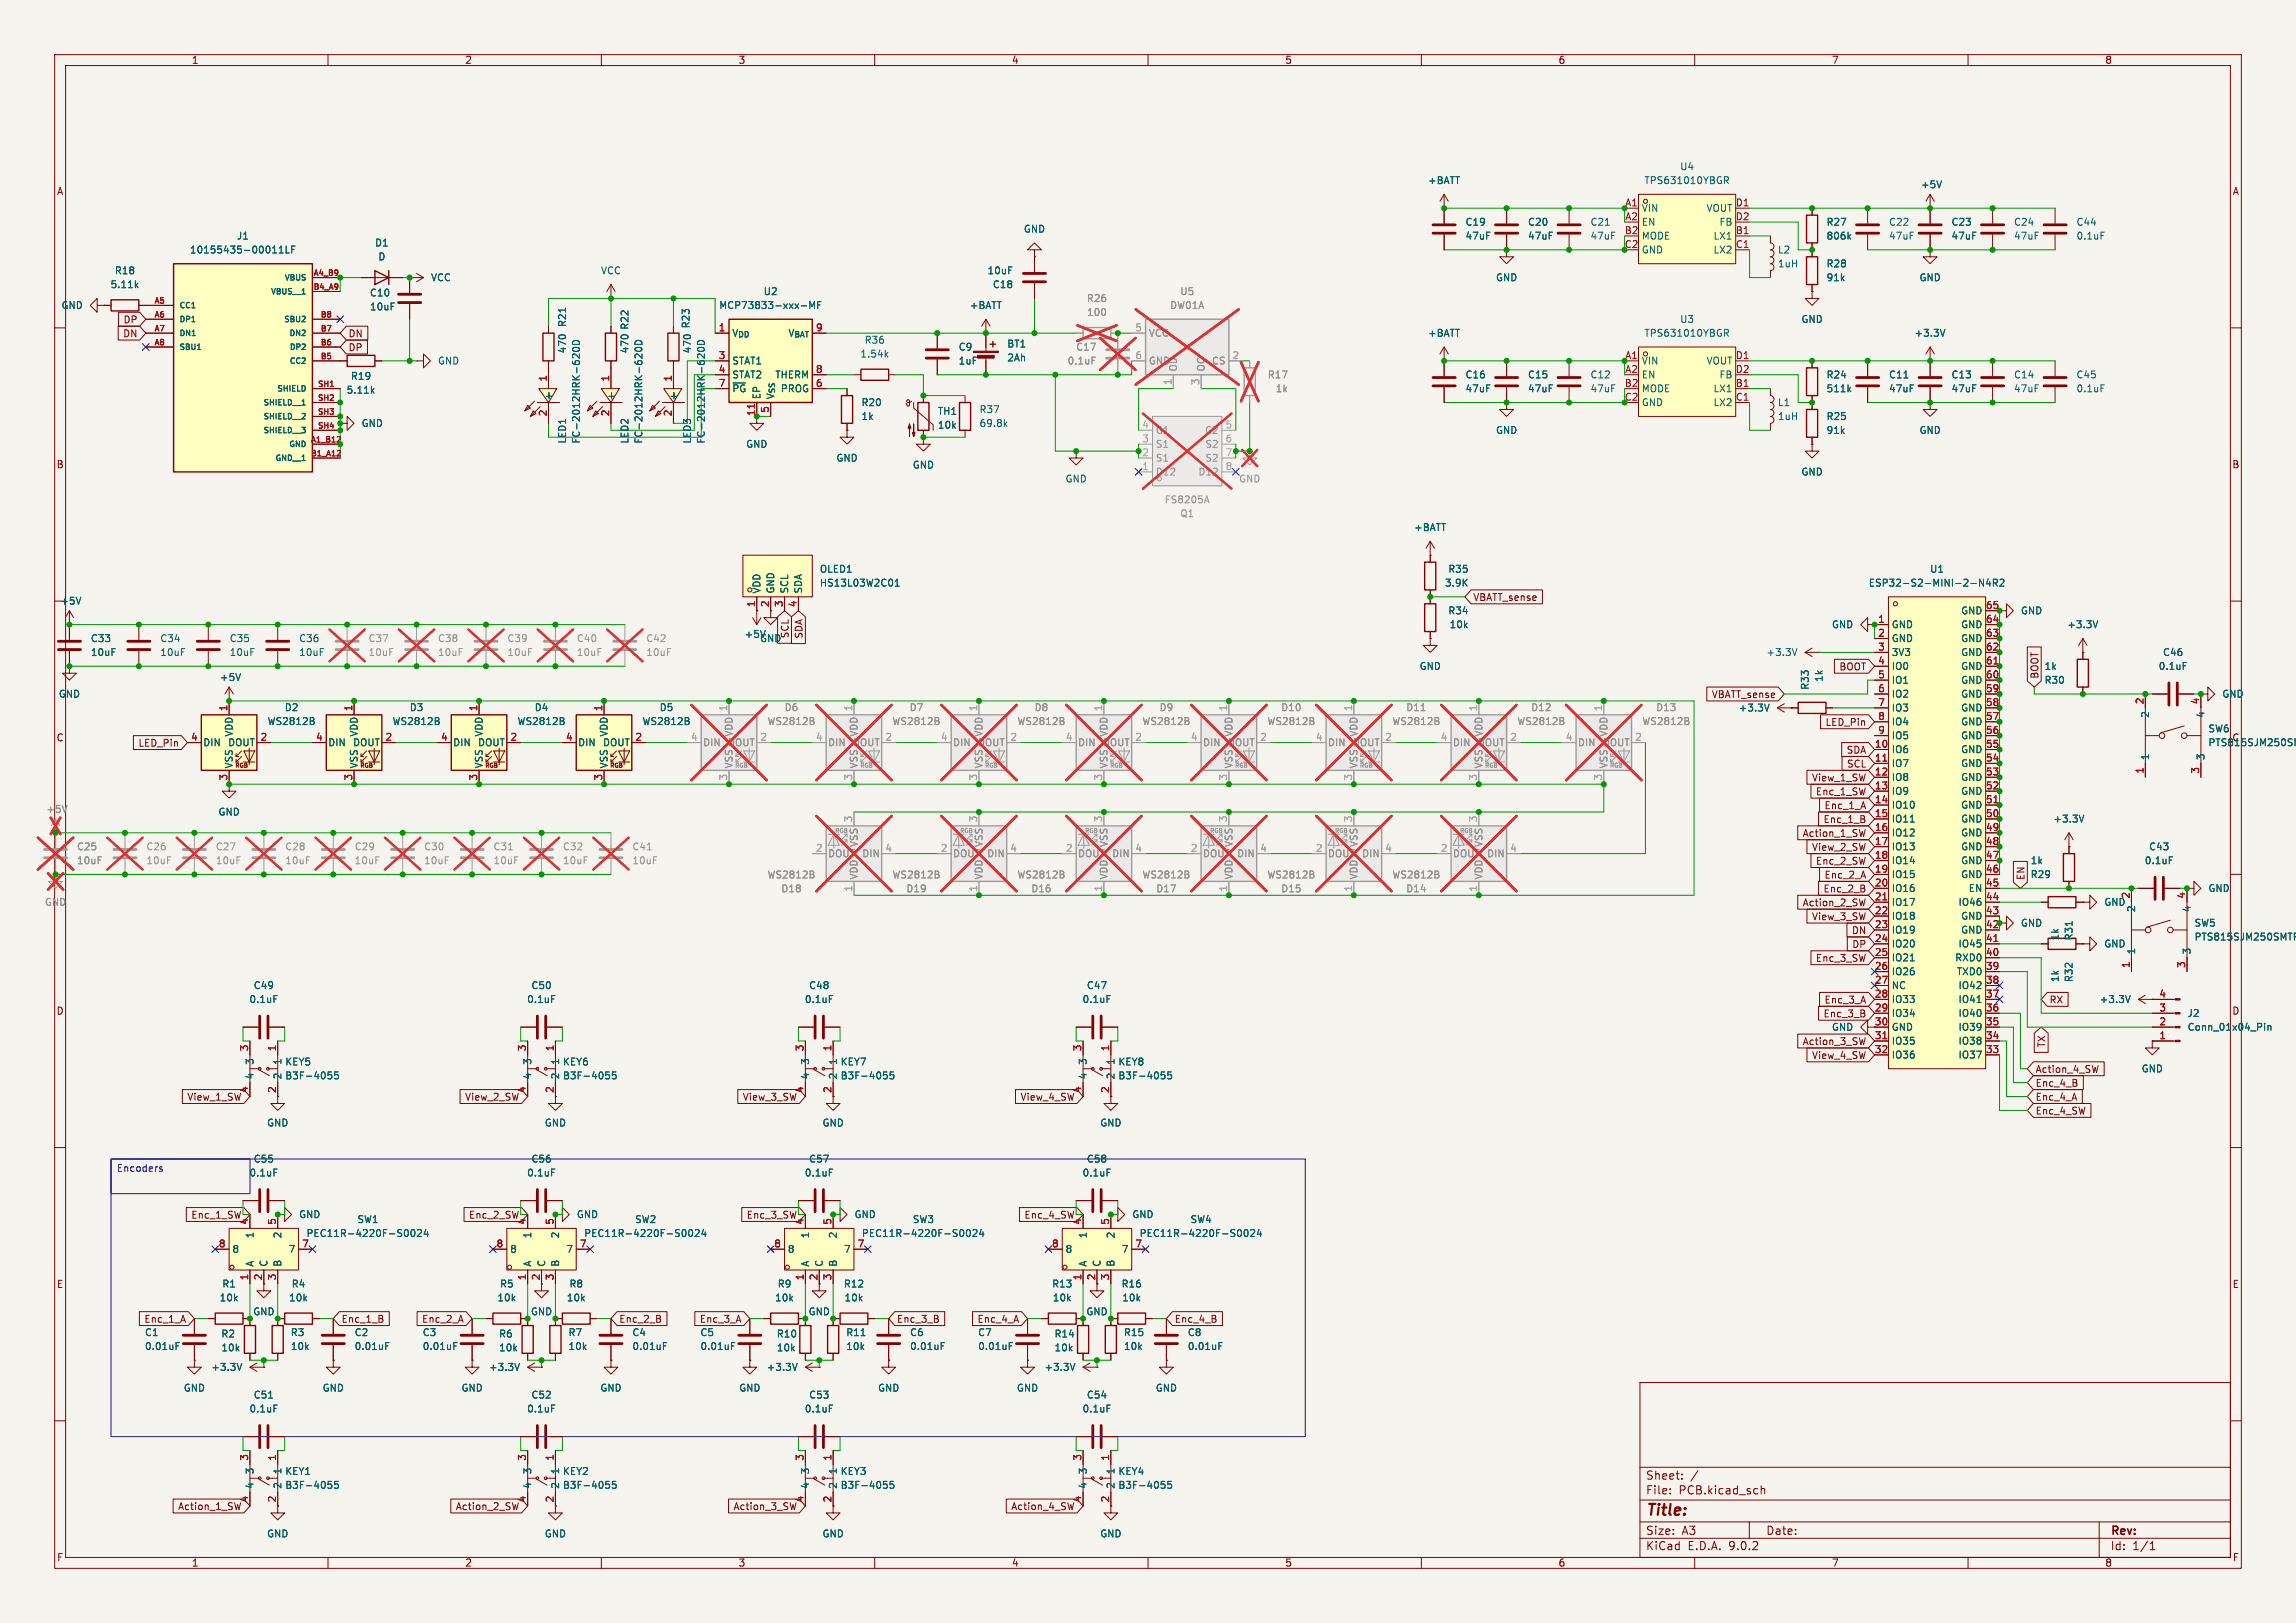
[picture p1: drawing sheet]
<svg xmlns="http://www.w3.org/2000/svg" width="420mm" height="297mm" viewBox="0 0 420 297" stroke-linecap="round" stroke-linejoin="round" font-family="sans-serif">
<defs><g id="words">
<text font-size="2.8" fill="#840000" x="301" y="277.9">Title:</text>
<g font-size="2.1" fill="#840000">
<text x="301" y="273.7">File:</text>
<text x="301" y="271">Sheet:</text>
<text x="307.1" y="273.7">PCB.kicad_sch</text>
<text x="301" y="281.1">Size:</text>
<text x="307.6" y="281.1">A3</text>
<text x="323" y="281.1">Date:</text>
<text x="386" y="281.3">Rev:</text>
<text x="301" y="283.9">KiCad</text>
<text x="308.7" y="283.9">E.D.A.</text>
<text x="316.3" y="283.9">9.0.2</text>
<text x="386" y="283.9">Id:</text>
<text x="390.1" y="283.9">1/1</text>
</g>
<g font-size="1.8" fill="#840000">
<text x="35" y="11.9">1</text>
<text x="85" y="11.9">2</text>
<text x="135" y="11.9">3</text>
<text x="185" y="11.9">4</text>
<text x="235" y="11.9">5</text>
<text x="285" y="11.9">6</text>
<text x="335" y="11.9">7</text>
<text x="385" y="11.9">8</text>
<text x="10.3" y="35.9">A</text>
<text x="408.3" y="35.9">A</text>
<text x="22.5" y="59.4">DP</text>
<text x="22.4" y="61.9">DN</text>
<text x="63.7" y="61.9">DN</text>
<text x="63.7" y="64.5">DP</text>
<text x="10.3" y="85.9">B</text>
<text x="408.2" y="85.9">B</text>
<text x="140.7" y="111.2" transform="rotate(-90 140.7 111.2)">2</text>
<text x="269.4" y="110.2">VBATT_sense</text>
<text x="147" y="117" transform="rotate(-90 147 117)">SDA</text>
<text x="336.4" y="122.9">BOOT</text>
<text x="373.1" y="124.3" transform="rotate(-90 373.1 124.3)">BOOT</text>
<text x="313" y="128">VBATT_sense</text>
<text x="10.3" y="135.9">C</text>
<text x="25.2" y="136.8">LED_Pin</text>
<text x="333.8" y="133">LED_Pin</text>
<text x="331.3" y="143.2">View_1_SW</text>
<text x="337.7" y="138.1">SDA</text>
<text x="337.8" y="140.7">SCL</text>
<text x="332.1" y="145.7">Enc_1_SW</text>
<text x="333.6" y="148.3">Enc_1_A</text>
<text x="329.7" y="153.4">Action_1_SW</text>
<text x="331.3" y="155.9">View_2_SW</text>
<text x="333.5" y="150.8">Enc_1_B</text>
<text x="332.1" y="158.4">Enc_2_SW</text>
<text x="333.6" y="161">Enc_2_A</text>
<text x="370.5" y="161.1" transform="rotate(-90 370.5 161.1)">EN</text>
<text x="329.7" y="166.1">Action_2_SW</text>
<text x="333.5" y="163.5">Enc_2_B</text>
<text x="331.3" y="168.6">View_3_SW</text>
<text x="338.7" y="171.1">DN</text>
<text x="338.7" y="173.7">DP</text>
<text x="332.1" y="176.2">Enc_3_SW</text>
<text x="10.3" y="185.9">D</text>
<text x="333.6" y="183.8">Enc_3_A</text>
<text x="374.8" y="183.8">RX</text>
<text x="408.2" y="185.9">D</text>
<text x="329.7" y="191.5">Action_3_SW</text>
<text x="333.5" y="186.4">Enc_3_B</text>
<text x="374.3" y="191.8" transform="rotate(-90 374.3 191.8)">TX</text>
<text x="331.3" y="194">View_4_SW</text>
<text x="372.3" y="196.5">Action_4_SW</text>
<text x="34.2" y="201.6">View_1_SW</text>
<text x="50.5" y="200.1" transform="rotate(-90 50.5 200.1)">2</text>
<text x="85" y="201.6">View_2_SW</text>
<text x="101.3" y="200.1" transform="rotate(-90 101.3 200.1)">2</text>
<text x="135.8" y="201.6">View_3_SW</text>
<text x="186.6" y="201.6">View_4_SW</text>
<text x="372.3" y="201.6">Enc_4_A</text>
<text x="372.3" y="199.1">Enc_4_B</text>
<text x="372.3" y="204.2">Enc_4_SW</text>
<text x="34.9" y="223.2">Enc_1_SW</text>
<text x="85.7" y="223.2">Enc_2_SW</text>
<text x="136.5" y="223.2">Enc_3_SW</text>
<text x="187.3" y="223.2">Enc_4_SW</text>
<text x="10.3" y="235.9">E</text>
<text x="408.3" y="235.9">E</text>
<text x="26.3" y="242.3">Enc_1_A</text>
<text x="62.4" y="242.3">Enc_1_B</text>
<text x="77.1" y="242.3">Enc_2_A</text>
<text x="113.2" y="242.3">Enc_2_B</text>
<text x="127.9" y="242.3">Enc_3_A</text>
<text x="164" y="242.3">Enc_3_B</text>
<text x="178.7" y="242.3">Enc_4_A</text>
<text x="214.8" y="242.3">Enc_4_B</text>
<text x="101.3" y="275" transform="rotate(-90 101.3 275)">2</text>
<text x="152.1" y="275" transform="rotate(-90 152.1 275)">2</text>
<text x="32.5" y="276.5">Action_1_SW</text>
<text x="83.3" y="276.5">Action_2_SW</text>
<text x="134.1" y="276.5">Action_3_SW</text>
<text x="184.9" y="276.5">Action_4_SW</text>
<text x="10.3" y="285.9">F</text>
<text x="35" y="286.9">1</text>
<text x="85" y="286.9">2</text>
<text x="135" y="286.9">3</text>
<text x="185" y="286.9">4</text>
<text x="235" y="286.9">5</text>
<text x="285" y="286.9">6</text>
<text x="335" y="286.9">7</text>
<text x="385" y="286.9">8</text>
<text x="408.3" y="285.9">F</text>
</g>
<g font-size="1.8" fill="#006464">
<text x="261.1" y="33.9">+BATT</text>
<text x="300.7" y="33.9">TPS631010YBGR</text>
<text x="307.2" y="31.3">U4</text>
<text x="351.3" y="34.6">+5V</text>
<text x="268" y="41.5">C19</text>
<text x="279.4" y="41.5">C20</text>
<text x="290.8" y="41.5">C21</text>
<text x="300.2" y="39">VIN</text>
<text x="300.2" y="41.5">EN</text>
<text x="312.1" y="39">VOUT</text>
<text x="314.4" y="41.5">FB</text>
<text x="334" y="41.5">R27</text>
<text x="345.4" y="41.5">C22</text>
<text x="356.9" y="41.5">C23</text>
<text x="368.3" y="41.5">C24</text>
<text x="379.7" y="41.5">C44</text>
<text x="34.6" y="46.6">10155435-00011LF</text>
<text x="43.3" y="44">J1</text>
<text x="68.5" y="45.3">D1</text>
<text x="69.1" y="47.9">D</text>
<text x="187.2" y="42.8">GND</text>
<text x="268" y="44">47uF</text>
<text x="279.4" y="44">47uF</text>
<text x="290.8" y="44">47uF</text>
<text x="300.2" y="44">MODE</text>
<text x="300.2" y="46.6">GND</text>
<text x="313.3" y="44">LX1</text>
<text x="313.3" y="46.6">LX2</text>
<text x="325.1" y="46.6">L2</text>
<text x="334" y="44">806k</text>
<text x="345.4" y="44">47uF</text>
<text x="356.9" y="44">47uF</text>
<text x="368.3" y="44">47uF</text>
<text x="379.7" y="44">0.1uF</text>
<text x="20.1" y="52.9">5.11k</text>
<text x="20.9" y="50.4">R18</text>
<text x="78.7" y="51.7">VCC</text>
<text x="109.8" y="50.4">VCC</text>
<text x="180.6" y="50.4">10uF</text>
<text x="181.5" y="52.9">C18</text>
<text x="273.6" y="51.7">GND</text>
<text x="325.1" y="49.1">1uH</text>
<text x="334" y="51.7">91k</text>
<text x="334" y="49.1">R28</text>
<text x="351" y="51.7">GND</text>
<text x="11.2" y="56.7">GND</text>
<text x="67.6" y="54.5">C10</text>
<text x="67.6" y="57">10uF</text>
<text x="103.7" y="59.9" transform="rotate(-90 103.7 59.9)">R21</text>
<text x="131.5" y="56.7">MCP73833-xxx-MF</text>
<text x="139.6" y="54.2">U2</text>
<text x="177.3" y="56.7">+BATT</text>
<text x="307.2" y="59.3">U3</text>
<text x="329.4" y="59.3">GND</text>
<text x="103.7" y="64.8" transform="rotate(-90 103.7 64.8)">470</text>
<text x="115.2" y="64.8" transform="rotate(-90 115.2 64.8)">470</text>
<text x="115.2" y="60.4" transform="rotate(-90 115.2 60.4)">R22</text>
<text x="126.3" y="60.2" transform="rotate(-90 126.3 60.2)">R23</text>
<text x="126.6" y="64.8" transform="rotate(-90 126.6 64.8)">470</text>
<text x="133.9" y="61.8">V_{DD}</text>
<text x="144.1" y="61.8">V_{BAT}</text>
<text x="157.3" y="65.6">1.54k</text>
<text x="158.1" y="63.1">R36</text>
<text x="175.3" y="64.4">C9</text>
<text x="184.2" y="63.8">BT1</text>
<text x="261.1" y="61.8">+BATT</text>
<text x="300.7" y="61.8">TPS631010YBGR</text>
<text x="350.1" y="61.8">+3.3V</text>
<text x="64.1" y="69.7">R19</text>
<text x="80" y="66.9">GND</text>
<text x="133.9" y="66.9">STAT1</text>
<text x="133.9" y="69.4">STAT2</text>
<text x="133.9" y="72">~{PG}</text>
<text x="141.7" y="69.4">THERM</text>
<text x="142.7" y="72">PROG</text>
<text x="175.3" y="66.9">1uF</text>
<text x="184.2" y="66.3">2Ah</text>
<text x="268" y="69.4">C16</text>
<text x="268" y="72">47uF</text>
<text x="279.4" y="69.4">C15</text>
<text x="279.4" y="72">47uF</text>
<text x="290.8" y="69.4">C12</text>
<text x="290.8" y="72">47uF</text>
<text x="300.2" y="66.9">VIN</text>
<text x="300.2" y="69.4">EN</text>
<text x="300.2" y="72">MODE</text>
<text x="312.1" y="66.9">VOUT</text>
<text x="313.3" y="72">LX1</text>
<text x="314.4" y="69.4">FB</text>
<text x="334" y="69.4">R24</text>
<text x="334" y="72">511k</text>
<text x="345.4" y="69.4">C11</text>
<text x="345.4" y="72">47uF</text>
<text x="356.9" y="69.4">C13</text>
<text x="356.9" y="72">47uF</text>
<text x="368.3" y="69.4">C14</text>
<text x="368.3" y="72">47uF</text>
<text x="379.7" y="69.4">C45</text>
<text x="379.7" y="72">0.1uF</text>
<text x="63.3" y="72.2">5.11k</text>
<text x="101.2" y="73.4" transform="rotate(-90 101.2 73.4)">+--</text>
<text x="112.6" y="73.4" transform="rotate(-90 112.6 73.4)">+--</text>
<text x="124.1" y="73.4" transform="rotate(-90 124.1 73.4)">+--</text>
<text x="139.3" y="73.2" transform="rotate(-90 139.3 73.2)">EP</text>
<text x="141.8" y="73.2" transform="rotate(-90 141.8 73.2)">V_{SS}</text>
<text x="157.5" y="74.5">R20</text>
<text x="157.5" y="77.1">1k</text>
<text x="171.5" y="76.1">TH1</text>
<text x="179.1" y="75.8">R37</text>
<text x="300.2" y="74.5">GND</text>
<text x="313.3" y="74.5">LX2</text>
<text x="325.1" y="74.5">L1</text>
<text x="325.1" y="77.1">1uH</text>
<text x="334" y="77.1">R25</text>
<text x="66" y="78.3">GND</text>
<text x="103.7" y="81.3" transform="rotate(-90 103.7 81.3)">LED1</text>
<text x="106.3" y="81.3" transform="rotate(-90 106.3 81.3)">FC-2012HRK-620D</text>
<text x="115.2" y="81.3" transform="rotate(-90 115.2 81.3)">LED2</text>
<text x="117.7" y="81.3" transform="rotate(-90 117.7 81.3)">FC-2012HRK-620D</text>
<text x="126.6" y="81.3" transform="rotate(-90 126.6 81.3)">LED3</text>
<text x="129.1" y="81.3" transform="rotate(-90 129.1 81.3)">FC-2012HRK-620D</text>
<text x="136.4" y="82.1">GND</text>
<text x="171.5" y="78.7">10k</text>
<text x="179.1" y="78.3">69.8k</text>
<text x="273.6" y="79.6">GND</text>
<text x="334" y="79.6">91k</text>
<text x="351" y="79.6">GND</text>
<text x="152.9" y="84.7">GND</text>
<text x="166.9" y="86">GND</text>
<text x="194.8" y="88.5">GND</text>
<text x="329.4" y="87.2">GND</text>
<text x="258.6" y="97.4">+BATT</text>
<text x="149.9" y="105">OLED1</text>
<text x="149.9" y="107.5">HS13L03W2C01</text>
<text x="264.2" y="107.5">3.9K</text>
<text x="264.8" y="105">R35</text>
<text x="341.7" y="107.5">ESP32-S2-MINI-2-N4R2</text>
<text x="353" y="105">U1</text>
<text x="10.9" y="110.8">+5V</text>
<text x="139.3" y="108.7" transform="rotate(-90 139.3 108.7)">VDD</text>
<text x="141.8" y="108.7" transform="rotate(-90 141.8 108.7)">GND</text>
<text x="144.4" y="108.7" transform="rotate(-90 144.4 108.7)">SCL</text>
<text x="146.9" y="108.7" transform="rotate(-90 146.9 108.7)">SDA</text>
<text x="264.8" y="112.6">R34</text>
<text x="358.6" y="112.6">GND</text>
<text x="369.6" y="112.6">GND</text>
<text x="16.5" y="117.7">C33</text>
<text x="29.2" y="117.7">C34</text>
<text x="41.9" y="117.7">C35</text>
<text x="54.6" y="117.7">C36</text>
<text x="136.1" y="116.9">+5V</text>
<text x="138.9" y="117.7">GND</text>
<text x="144.5" y="116.9" transform="rotate(-90 144.5 116.9)">SCL</text>
<text x="265.1" y="115.2">10k</text>
<text x="335" y="115.2">GND</text>
<text x="345.9" y="115.2">GND</text>
<text x="345.9" y="117.7">GND</text>
<text x="358.6" y="115.2">GND</text>
<text x="358.6" y="117.7">GND</text>
<text x="378.1" y="115.2">+3.3V</text>
<text x="16.5" y="120.2">10uF</text>
<text x="29.2" y="120.2">10uF</text>
<text x="40.1" y="124.8">+5V</text>
<text x="41.9" y="120.2">10uF</text>
<text x="54.6" y="120.2">10uF</text>
<text x="259.6" y="122.8">GND</text>
<text x="323" y="120.2">+3.3V</text>
<text x="333.6" y="124.9" transform="rotate(-90 333.6 124.9)">1k</text>
<text x="345.9" y="120.2">3V3</text>
<text x="345.9" y="122.8">IO0</text>
<text x="345.9" y="125.3">IO1</text>
<text x="358.6" y="120.2">GND</text>
<text x="358.6" y="122.8">GND</text>
<text x="358.6" y="125.3">GND</text>
<text x="373.9" y="125.3">R30</text>
<text x="373.9" y="122.8">1k</text>
<text x="394.8" y="122.8">0.1uF</text>
<text x="395.6" y="120.2">C46</text>
<text x="10.7" y="127.9">GND</text>
<text x="52" y="130.3">D2</text>
<text x="74.9" y="130.3">D3</text>
<text x="97.7" y="130.3">D4</text>
<text x="120.6" y="130.3">D5</text>
<text x="318" y="130.4">+3.3V</text>
<text x="331.1" y="126.3" transform="rotate(-90 331.1 126.3)">R33</text>
<text x="345.9" y="127.9">IO2</text>
<text x="345.9" y="130.4">IO3</text>
<text x="358.6" y="127.9">GND</text>
<text x="358.6" y="130.4">GND</text>
<text x="393.3" y="131.5" transform="rotate(-90 393.3 131.5)">2</text>
<text x="403.5" y="131.5" transform="rotate(-90 403.5 131.5)">4</text>
<text x="406.4" y="127.9">GND</text>
<text x="37.1" y="136.8">DIN</text>
<text x="41.6" y="136.8">DOUT</text>
<text x="42.8" y="134.9" transform="rotate(-90 42.8 134.9)">VDD</text>
<text x="48.9" y="132.9">WS2812B</text>
<text x="59.9" y="136.8">DIN</text>
<text x="64.5" y="136.8">DOUT</text>
<text x="65.6" y="134.9" transform="rotate(-90 65.6 134.9)">VDD</text>
<text x="71.7" y="132.9">WS2812B</text>
<text x="82.8" y="136.8">DIN</text>
<text x="87.4" y="136.8">DOUT</text>
<text x="88.5" y="134.9" transform="rotate(-90 88.5 134.9)">VDD</text>
<text x="94.6" y="132.9">WS2812B</text>
<text x="105.7" y="136.8">DIN</text>
<text x="110.2" y="136.8">DOUT</text>
<text x="111.4" y="134.9" transform="rotate(-90 111.4 134.9)">VDD</text>
<text x="117.4" y="132.9">WS2812B</text>
<text x="345.9" y="132.9">IO4</text>
<text x="345.9" y="135.5">IO5</text>
<text x="358.6" y="132.9">GND</text>
<text x="358.6" y="135.5">GND</text>
<text x="403.9" y="136.8">PTS815SJM250SMTR</text>
<text x="403.9" y="134.2">SW6</text>
<text x="408.2" y="135.9">C</text>
<text x="42.8" y="140.7" transform="rotate(-90 42.8 140.7)">VSS</text>
<text x="65.6" y="140.7" transform="rotate(-90 65.6 140.7)">VSS</text>
<text x="88.5" y="140.7" transform="rotate(-90 88.5 140.7)">VSS</text>
<text x="111.4" y="140.7" transform="rotate(-90 111.4 140.7)">VSS</text>
<text x="345.9" y="138">IO6</text>
<text x="345.9" y="140.6">IO7</text>
<text x="345.9" y="143.1">IO8</text>
<text x="358.6" y="138">GND</text>
<text x="358.6" y="140.6">GND</text>
<text x="358.6" y="143.1">GND</text>
<text x="393.3" y="139.2" transform="rotate(-90 393.3 139.2)">1</text>
<text x="403.5" y="139.2" transform="rotate(-90 403.5 139.2)">3</text>
<text x="39.9" y="149.5">GND</text>
<text x="345.9" y="145.6">IO9</text>
<text x="345.9" y="148.2">IO10</text>
<text x="358.6" y="145.6">GND</text>
<text x="358.6" y="148.2">GND</text>
<text x="345.9" y="150.7">IO11</text>
<text x="345.9" y="153.3">IO12</text>
<text x="345.9" y="155.8">IO13</text>
<text x="358.6" y="150.7">GND</text>
<text x="358.6" y="153.3">GND</text>
<text x="358.6" y="155.8">GND</text>
<text x="375.5" y="150.7">+3.3V</text>
<text x="393" y="155.8">C43</text>
<text x="345.9" y="158.3">IO14</text>
<text x="345.9" y="160.9">IO15</text>
<text x="358.6" y="158.3">GND</text>
<text x="358.6" y="160.9">GND</text>
<text x="371.4" y="160.9">R29</text>
<text x="371.4" y="158.3">1k</text>
<text x="392.2" y="158.3">0.1uF</text>
<text x="345.9" y="163.4">IO16</text>
<text x="345.9" y="166">IO17</text>
<text x="358.2" y="166">IO46</text>
<text x="360" y="163.4">EN</text>
<text x="384.8" y="166">GND</text>
<text x="389.6" y="164.5" transform="rotate(-90 389.6 164.5)">2</text>
<text x="390.8" y="167" transform="rotate(-90 390.8 167)">2</text>
<text x="400.9" y="167" transform="rotate(-90 400.9 167)">4</text>
<text x="403.9" y="163.4">GND</text>
<text x="345.9" y="168.5">IO18</text>
<text x="345.9" y="171">IO19</text>
<text x="345.9" y="173.6">IO20</text>
<text x="358.2" y="173.6">IO45</text>
<text x="358.6" y="168.5">GND</text>
<text x="358.6" y="171">GND</text>
<text x="369.6" y="169.8">GND</text>
<text x="376.8" y="172.2" transform="rotate(-90 376.8 172.2)">1k</text>
<text x="379.3" y="172.2" transform="rotate(-90 379.3 172.2)">R31</text>
<text x="384.8" y="173.6">GND</text>
<text x="401.3" y="172.3">PTS815SJM250SMTRLF</text>
<text x="401.3" y="169.8">SW5</text>
<text x="345.9" y="176.1">IO21</text>
<text x="345.9" y="178.7">IO26</text>
<text x="357.5" y="176.1">RXD0</text>
<text x="357.9" y="178.7">TXD0</text>
<text x="376.8" y="179.8" transform="rotate(-90 376.8 179.8)">1k</text>
<text x="379.3" y="179.8" transform="rotate(-90 379.3 179.8)">R32</text>
<text x="390.8" y="174.8" transform="rotate(-90 390.8 174.8)">1</text>
<text x="400.9" y="174.8" transform="rotate(-90 400.9 174.8)">3</text>
<text x="45.5" y="183.7">0.1uF</text>
<text x="46.3" y="181.2">C49</text>
<text x="96.3" y="183.7">0.1uF</text>
<text x="97.1" y="181.2">C50</text>
<text x="147.1" y="183.7">0.1uF</text>
<text x="147.9" y="181.2">C48</text>
<text x="197.9" y="183.7">0.1uF</text>
<text x="198.7" y="181.2">C47</text>
<text x="345.9" y="181.2">NC</text>
<text x="345.9" y="183.7">IO33</text>
<text x="358.2" y="181.2">IO42</text>
<text x="358.2" y="183.7">IO41</text>
<text x="384" y="183.7">+3.3V</text>
<text x="335" y="188.8">GND</text>
<text x="345.9" y="186.3">IO34</text>
<text x="345.9" y="188.8">GND</text>
<text x="345.9" y="191.4">IO35</text>
<text x="358.2" y="186.3">IO40</text>
<text x="358.2" y="188.8">IO39</text>
<text x="358.2" y="191.4">IO38</text>
<text x="400.1" y="186.3">J2</text>
<text x="400.1" y="188.8">Conn_01x04_Pin</text>
<text x="46.6" y="197.6" transform="rotate(-90 46.6 197.6)">4</text>
<text x="46.6" y="195" transform="rotate(-90 46.6 195)">3</text>
<text x="51.7" y="197.6" transform="rotate(-90 51.7 197.6)">2</text>
<text x="51.7" y="195" transform="rotate(-90 51.7 195)">1</text>
<text x="52.1" y="195.2">KEY5</text>
<text x="52.1" y="197.7">B3F-4055</text>
<text x="97.4" y="197.6" transform="rotate(-90 97.4 197.6)">4</text>
<text x="97.4" y="195" transform="rotate(-90 97.4 195)">3</text>
<text x="102.5" y="197.6" transform="rotate(-90 102.5 197.6)">2</text>
<text x="102.5" y="195" transform="rotate(-90 102.5 195)">1</text>
<text x="102.9" y="195.2">KEY6</text>
<text x="102.9" y="197.7">B3F-4055</text>
<text x="148.2" y="197.6" transform="rotate(-90 148.2 197.6)">4</text>
<text x="148.2" y="195" transform="rotate(-90 148.2 195)">3</text>
<text x="153.3" y="197.6" transform="rotate(-90 153.3 197.6)">2</text>
<text x="153.3" y="195" transform="rotate(-90 153.3 195)">1</text>
<text x="153.7" y="195.2">KEY7</text>
<text x="153.7" y="197.7">B3F-4055</text>
<text x="199" y="197.6" transform="rotate(-90 199 197.6)">4</text>
<text x="199" y="195" transform="rotate(-90 199 195)">3</text>
<text x="204.1" y="197.6" transform="rotate(-90 204.1 197.6)">2</text>
<text x="204.1" y="195" transform="rotate(-90 204.1 195)">1</text>
<text x="204.5" y="195.2">KEY8</text>
<text x="204.5" y="197.7">B3F-4055</text>
<text x="345.9" y="193.9">IO36</text>
<text x="358.2" y="193.9">IO37</text>
<text x="391.7" y="196.4">GND</text>
<text x="48.8" y="206.3">GND</text>
<text x="99.6" y="206.3">GND</text>
<text x="150.4" y="206.3">GND</text>
<text x="201.2" y="206.3">GND</text>
<text x="45.5" y="215.5">0.1uF</text>
<text x="46.3" y="213">C55</text>
<text x="96.3" y="215.5">0.1uF</text>
<text x="97.1" y="213">C56</text>
<text x="147.1" y="215.5">0.1uF</text>
<text x="147.9" y="213">C57</text>
<text x="197.9" y="215.5">0.1uF</text>
<text x="198.7" y="213">C58</text>
<text x="46.6" y="226.7" transform="rotate(-90 46.6 226.7)">1</text>
<text x="51.7" y="226.7" transform="rotate(-90 51.7 226.7)">2</text>
<text x="54.6" y="223.1">GND</text>
<text x="56" y="226.6">PEC11R-4220F-S0024</text>
<text x="65.3" y="224">SW1</text>
<text x="97.4" y="226.7" transform="rotate(-90 97.4 226.7)">1</text>
<text x="102.5" y="226.7" transform="rotate(-90 102.5 226.7)">2</text>
<text x="105.4" y="223.1">GND</text>
<text x="106.8" y="226.6">PEC11R-4220F-S0024</text>
<text x="116.1" y="224">SW2</text>
<text x="148.2" y="226.7" transform="rotate(-90 148.2 226.7)">1</text>
<text x="153.3" y="226.7" transform="rotate(-90 153.3 226.7)">2</text>
<text x="156.2" y="223.1">GND</text>
<text x="157.6" y="226.6">PEC11R-4220F-S0024</text>
<text x="166.9" y="224">SW3</text>
<text x="199" y="226.7" transform="rotate(-90 199 226.7)">1</text>
<text x="204.1" y="226.7" transform="rotate(-90 204.1 226.7)">2</text>
<text x="207" y="223.1">GND</text>
<text x="208.4" y="226.6">PEC11R-4220F-S0024</text>
<text x="217.7" y="224">SW4</text>
<text x="42.4" y="229.5">8</text>
<text x="46.6" y="231.9" transform="rotate(-90 46.6 231.9)">A</text>
<text x="49.1" y="231.9" transform="rotate(-90 49.1 231.9)">C</text>
<text x="51.7" y="231.9" transform="rotate(-90 51.7 231.9)">B</text>
<text x="52.7" y="229.5">7</text>
<text x="93.2" y="229.5">8</text>
<text x="97.4" y="231.9" transform="rotate(-90 97.4 231.9)">A</text>
<text x="99.9" y="231.9" transform="rotate(-90 99.9 231.9)">C</text>
<text x="102.5" y="231.9" transform="rotate(-90 102.5 231.9)">B</text>
<text x="103.5" y="229.5">7</text>
<text x="144" y="229.5">8</text>
<text x="148.2" y="231.9" transform="rotate(-90 148.2 231.9)">A</text>
<text x="150.7" y="231.9" transform="rotate(-90 150.7 231.9)">C</text>
<text x="153.3" y="231.9" transform="rotate(-90 153.3 231.9)">B</text>
<text x="154.3" y="229.5">7</text>
<text x="194.8" y="229.5">8</text>
<text x="199" y="231.9" transform="rotate(-90 199 231.9)">A</text>
<text x="201.5" y="231.9" transform="rotate(-90 201.5 231.9)">C</text>
<text x="204.1" y="231.9" transform="rotate(-90 204.1 231.9)">B</text>
<text x="205.1" y="229.5">7</text>
<text x="40.1" y="238.4">10k</text>
<text x="40.6" y="235.8">R1</text>
<text x="52.8" y="238.4">10k</text>
<text x="53.3" y="235.8">R4</text>
<text x="90.9" y="238.4">10k</text>
<text x="91.4" y="235.8">R5</text>
<text x="103.6" y="238.4">10k</text>
<text x="104.1" y="235.8">R8</text>
<text x="141.7" y="238.4">10k</text>
<text x="142.2" y="235.8">R9</text>
<text x="154.3" y="235.8">R12</text>
<text x="154.4" y="238.4">10k</text>
<text x="192.4" y="235.8">R13</text>
<text x="192.5" y="238.4">10k</text>
<text x="205.1" y="235.8">R16</text>
<text x="205.2" y="238.4">10k</text>
<text x="26.4" y="244.7">C1</text>
<text x="40.4" y="245">R2</text>
<text x="46.2" y="240.9">GND</text>
<text x="53.1" y="244.7">R3</text>
<text x="64.8" y="244.7">C2</text>
<text x="77.2" y="244.7">C3</text>
<text x="91.2" y="245">R6</text>
<text x="97" y="240.9">GND</text>
<text x="103.9" y="244.7">R7</text>
<text x="115.6" y="244.7">C4</text>
<text x="128" y="244.7">C5</text>
<text x="142" y="245">R10</text>
<text x="147.8" y="240.9">GND</text>
<text x="154.7" y="244.7">R11</text>
<text x="166.4" y="244.7">C6</text>
<text x="178.8" y="244.7">C7</text>
<text x="192.8" y="245">R14</text>
<text x="198.6" y="240.9">GND</text>
<text x="205.5" y="244.7">R15</text>
<text x="217.2" y="244.7">C8</text>
<text x="26.4" y="247.2">0.01uF</text>
<text x="38.6" y="251.1">+3.3V</text>
<text x="40.4" y="247.5">10k</text>
<text x="53.1" y="247.2">10k</text>
<text x="64.8" y="247.2">0.01uF</text>
<text x="77.2" y="247.2">0.01uF</text>
<text x="89.4" y="251.1">+3.3V</text>
<text x="91.2" y="247.5">10k</text>
<text x="103.9" y="247.2">10k</text>
<text x="115.6" y="247.2">0.01uF</text>
<text x="128" y="247.2">0.01uF</text>
<text x="140.2" y="251.1">+3.3V</text>
<text x="142" y="247.5">10k</text>
<text x="154.7" y="247.2">10k</text>
<text x="166.4" y="247.2">0.01uF</text>
<text x="178.8" y="247.2">0.01uF</text>
<text x="191" y="251.1">+3.3V</text>
<text x="192.8" y="247.5">10k</text>
<text x="205.5" y="247.2">10k</text>
<text x="217.2" y="247.2">0.01uF</text>
<text x="33.5" y="254.9">GND</text>
<text x="46.3" y="256.1">C51</text>
<text x="58.9" y="254.9">GND</text>
<text x="84.3" y="254.9">GND</text>
<text x="97.1" y="256.1">C52</text>
<text x="109.7" y="254.9">GND</text>
<text x="135.1" y="254.9">GND</text>
<text x="147.9" y="256.1">C53</text>
<text x="160.5" y="254.9">GND</text>
<text x="185.9" y="254.9">GND</text>
<text x="198.7" y="256.1">C54</text>
<text x="211.3" y="254.9">GND</text>
<text x="45.5" y="258.7">0.1uF</text>
<text x="96.3" y="258.7">0.1uF</text>
<text x="147.1" y="258.7">0.1uF</text>
<text x="197.9" y="258.7">0.1uF</text>
<text x="46.6" y="269.9" transform="rotate(-90 46.6 269.9)">3</text>
<text x="51.7" y="269.9" transform="rotate(-90 51.7 269.9)">1</text>
<text x="97.4" y="269.9" transform="rotate(-90 97.4 269.9)">3</text>
<text x="102.5" y="269.9" transform="rotate(-90 102.5 269.9)">1</text>
<text x="148.2" y="269.9" transform="rotate(-90 148.2 269.9)">3</text>
<text x="153.3" y="269.9" transform="rotate(-90 153.3 269.9)">1</text>
<text x="199" y="269.9" transform="rotate(-90 199 269.9)">3</text>
<text x="204.1" y="269.9" transform="rotate(-90 204.1 269.9)">1</text>
<text x="46.6" y="272.5" transform="rotate(-90 46.6 272.5)">4</text>
<text x="51.7" y="272.5" transform="rotate(-90 51.7 272.5)">2</text>
<text x="52.1" y="270.1">KEY1</text>
<text x="52.1" y="272.6">B3F-4055</text>
<text x="97.4" y="272.5" transform="rotate(-90 97.4 272.5)">4</text>
<text x="102.5" y="272.5" transform="rotate(-90 102.5 272.5)">2</text>
<text x="102.9" y="270.1">KEY2</text>
<text x="102.9" y="272.6">B3F-4055</text>
<text x="148.2" y="272.5" transform="rotate(-90 148.2 272.5)">4</text>
<text x="153.3" y="272.5" transform="rotate(-90 153.3 272.5)">2</text>
<text x="153.7" y="270.1">KEY3</text>
<text x="153.7" y="272.6">B3F-4055</text>
<text x="199" y="272.5" transform="rotate(-90 199 272.5)">4</text>
<text x="204.1" y="272.5" transform="rotate(-90 204.1 272.5)">2</text>
<text x="204.5" y="270.1">KEY4</text>
<text x="204.5" y="272.6">B3F-4055</text>
<text x="48.8" y="281.5">GND</text>
<text x="99.6" y="281.5">GND</text>
<text x="150.4" y="281.5">GND</text>
<text x="201.2" y="281.5">GND</text>
</g>
<g font-size="1.8" fill="#a90000">
<text x="297.2" y="37.8">A1</text>
<text x="297.2" y="40.4">A2</text>
<text x="317.4" y="37.8">D1</text>
<text x="317.4" y="40.4">D2</text>
<text x="297.1" y="42.9">B2</text>
<text x="297.1" y="45.5">C2</text>
<text x="317.4" y="42.9">B1</text>
<text x="317.4" y="45.5">C1</text>
<text x="131.4" y="60.7">1</text>
<text x="131.4" y="65.8">3</text>
<text x="149.2" y="60.7">9</text>
<text x="297.2" y="65.8">A1</text>
<text x="317.4" y="65.8">D1</text>
<text x="100.1" y="69.9" transform="rotate(-90 100.1 69.9)">1</text>
<text x="111.5" y="69.9" transform="rotate(-90 111.5 69.9)">1</text>
<text x="122.9" y="69.9" transform="rotate(-90 122.9 69.9)">1</text>
<text x="131.4" y="68.3">4</text>
<text x="131.4" y="70.9">7</text>
<text x="149.2" y="68.3">8</text>
<text x="149.2" y="70.9">6</text>
<text x="297.1" y="70.9">B2</text>
<text x="297.2" y="68.3">A2</text>
<text x="317.4" y="68.3">D2</text>
<text x="317.4" y="70.9">B1</text>
<text x="100.1" y="76.3" transform="rotate(-90 100.1 76.3)">2</text>
<text x="111.5" y="76.3" transform="rotate(-90 111.5 76.3)">2</text>
<text x="122.9" y="76.3" transform="rotate(-90 122.9 76.3)">2</text>
<text x="138.2" y="76.2" transform="rotate(-90 138.2 76.2)">11</text>
<text x="140.7" y="75.6" transform="rotate(-90 140.7 75.6)">5</text>
<text x="297.1" y="73.4">C2</text>
<text x="317.4" y="73.4">C1</text>
<text x="138.2" y="111.2" transform="rotate(-90 138.2 111.2)">1</text>
<text x="143.3" y="111.2" transform="rotate(-90 143.3 111.2)">3</text>
<text x="145.8" y="111.2" transform="rotate(-90 145.8 111.2)">4</text>
<text x="363.2" y="111.5">65</text>
<text x="343.5" y="114">1</text>
<text x="343.5" y="116.6">2</text>
<text x="343.5" y="119.1">3</text>
<text x="363.2" y="114">64</text>
<text x="363.2" y="116.6">63</text>
<text x="363.2" y="119.1">62</text>
<text x="343.5" y="121.7">4</text>
<text x="343.5" y="124.2">5</text>
<text x="363.2" y="121.7">61</text>
<text x="363.2" y="124.2">60</text>
<text x="41.7" y="130.2" transform="rotate(-90 41.7 130.2)">1</text>
<text x="64.5" y="130.2" transform="rotate(-90 64.5 130.2)">1</text>
<text x="87.4" y="130.2" transform="rotate(-90 87.4 130.2)">1</text>
<text x="110.2" y="130.2" transform="rotate(-90 110.2 130.2)">1</text>
<text x="343.5" y="126.7">6</text>
<text x="343.5" y="129.3">7</text>
<text x="343.5" y="131.8">8</text>
<text x="363.2" y="126.7">59</text>
<text x="363.2" y="129.3">58</text>
<text x="363.2" y="131.8">57</text>
<text x="392.2" y="129" transform="rotate(-90 392.2 129)">2</text>
<text x="402.3" y="129" transform="rotate(-90 402.3 129)">4</text>
<text x="34.9" y="135.6">4</text>
<text x="47.6" y="135.6">2</text>
<text x="57.7" y="135.6">4</text>
<text x="70.4" y="135.6">2</text>
<text x="80.6" y="135.6">4</text>
<text x="93.3" y="135.6">2</text>
<text x="103.4" y="135.6">4</text>
<text x="116.1" y="135.6">2</text>
<text x="342.9" y="136.9">10</text>
<text x="343.5" y="134.4">9</text>
<text x="363.2" y="134.4">56</text>
<text x="363.2" y="136.9">55</text>
<text x="41.7" y="142.9" transform="rotate(-90 41.7 142.9)">3</text>
<text x="64.5" y="142.9" transform="rotate(-90 64.5 142.9)">3</text>
<text x="87.4" y="142.9" transform="rotate(-90 87.4 142.9)">3</text>
<text x="110.2" y="142.9" transform="rotate(-90 110.2 142.9)">3</text>
<text x="342.9" y="139.4">11</text>
<text x="342.9" y="142">12</text>
<text x="363.2" y="139.4">54</text>
<text x="363.2" y="142">53</text>
<text x="392.2" y="141.7" transform="rotate(-90 392.2 141.7)">1</text>
<text x="402.3" y="141.7" transform="rotate(-90 402.3 141.7)">3</text>
<text x="342.9" y="144.5">13</text>
<text x="342.9" y="147.1">14</text>
<text x="342.9" y="149.6">15</text>
<text x="363.2" y="144.5">52</text>
<text x="363.2" y="147.1">51</text>
<text x="363.2" y="149.6">50</text>
<text x="342.9" y="152.1">16</text>
<text x="342.9" y="154.7">17</text>
<text x="363.2" y="152.1">49</text>
<text x="363.2" y="154.7">48</text>
<text x="342.9" y="157.2">18</text>
<text x="342.9" y="159.8">19</text>
<text x="363.2" y="157.2">47</text>
<text x="363.2" y="159.8">46</text>
<text x="342.9" y="162.3">20</text>
<text x="342.9" y="164.8">21</text>
<text x="342.9" y="167.4">22</text>
<text x="363.2" y="162.3">45</text>
<text x="363.2" y="164.8">44</text>
<text x="363.2" y="167.4">43</text>
<text x="399.8" y="164.5" transform="rotate(-90 399.8 164.5)">4</text>
<text x="342.9" y="169.9">23</text>
<text x="342.9" y="172.5">24</text>
<text x="363.2" y="169.9">42</text>
<text x="363.2" y="172.5">41</text>
<text x="342.9" y="175">25</text>
<text x="342.9" y="177.5">26</text>
<text x="363.2" y="175">40</text>
<text x="363.2" y="177.5">39</text>
<text x="389.6" y="177.2" transform="rotate(-90 389.6 177.2)">1</text>
<text x="399.8" y="177.2" transform="rotate(-90 399.8 177.2)">3</text>
<text x="342.9" y="180.1">27</text>
<text x="342.9" y="182.6">28</text>
<text x="342.9" y="185.2">29</text>
<text x="363.2" y="180.1">38</text>
<text x="363.2" y="182.6">37</text>
<text x="363.2" y="185.2">36</text>
<text x="394.9" y="185.2">3</text>
<text x="394.9" y="182.6">4</text>
<text x="342.9" y="187.7">30</text>
<text x="342.9" y="190.2">31</text>
<text x="363.2" y="187.7">35</text>
<text x="363.2" y="190.2">34</text>
<text x="394.9" y="190.2">1</text>
<text x="394.9" y="187.7">2</text>
<text x="45.5" y="192.5" transform="rotate(-90 45.5 192.5)">3</text>
<text x="50.5" y="192.5" transform="rotate(-90 50.5 192.5)">1</text>
<text x="96.3" y="192.5" transform="rotate(-90 96.3 192.5)">3</text>
<text x="101.3" y="192.5" transform="rotate(-90 101.3 192.5)">1</text>
<text x="147.1" y="192.5" transform="rotate(-90 147.1 192.5)">3</text>
<text x="152.1" y="192.5" transform="rotate(-90 152.1 192.5)">1</text>
<text x="197.9" y="192.5" transform="rotate(-90 197.9 192.5)">3</text>
<text x="202.9" y="192.5" transform="rotate(-90 202.9 192.5)">1</text>
<text x="342.9" y="192.8">32</text>
<text x="363.2" y="192.8">33</text>
<text x="45.5" y="200.1" transform="rotate(-90 45.5 200.1)">4</text>
<text x="96.3" y="200.1" transform="rotate(-90 96.3 200.1)">4</text>
<text x="147.1" y="200.1" transform="rotate(-90 147.1 200.1)">4</text>
<text x="152.1" y="200.1" transform="rotate(-90 152.1 200.1)">2</text>
<text x="197.9" y="200.1" transform="rotate(-90 197.9 200.1)">4</text>
<text x="202.9" y="200.1" transform="rotate(-90 202.9 200.1)">2</text>
<text x="45.5" y="224.2" transform="rotate(-90 45.5 224.2)">4</text>
<text x="50.5" y="224.2" transform="rotate(-90 50.5 224.2)">5</text>
<text x="96.3" y="224.2" transform="rotate(-90 96.3 224.2)">4</text>
<text x="101.3" y="224.2" transform="rotate(-90 101.3 224.2)">5</text>
<text x="147.1" y="224.2" transform="rotate(-90 147.1 224.2)">4</text>
<text x="152.1" y="224.2" transform="rotate(-90 152.1 224.2)">5</text>
<text x="197.9" y="224.2" transform="rotate(-90 197.9 224.2)">4</text>
<text x="202.9" y="224.2" transform="rotate(-90 202.9 224.2)">5</text>
<text x="39.9" y="228.3">8</text>
<text x="55.2" y="228.3">7</text>
<text x="90.7" y="228.3">8</text>
<text x="106" y="228.3">7</text>
<text x="141.5" y="228.3">8</text>
<text x="156.8" y="228.3">7</text>
<text x="192.3" y="228.3">8</text>
<text x="207.6" y="228.3">7</text>
<text x="45.5" y="234.4" transform="rotate(-90 45.5 234.4)">1</text>
<text x="48" y="234.4" transform="rotate(-90 48 234.4)">2</text>
<text x="50.5" y="234.4" transform="rotate(-90 50.5 234.4)">3</text>
<text x="96.3" y="234.4" transform="rotate(-90 96.3 234.4)">1</text>
<text x="98.8" y="234.4" transform="rotate(-90 98.8 234.4)">2</text>
<text x="101.3" y="234.4" transform="rotate(-90 101.3 234.4)">3</text>
<text x="147.1" y="234.4" transform="rotate(-90 147.1 234.4)">1</text>
<text x="149.6" y="234.4" transform="rotate(-90 149.6 234.4)">2</text>
<text x="152.1" y="234.4" transform="rotate(-90 152.1 234.4)">3</text>
<text x="197.9" y="234.4" transform="rotate(-90 197.9 234.4)">1</text>
<text x="200.4" y="234.4" transform="rotate(-90 200.4 234.4)">2</text>
<text x="202.9" y="234.4" transform="rotate(-90 202.9 234.4)">3</text>
<text x="45.5" y="267.4" transform="rotate(-90 45.5 267.4)">3</text>
<text x="50.5" y="267.4" transform="rotate(-90 50.5 267.4)">1</text>
<text x="96.3" y="267.4" transform="rotate(-90 96.3 267.4)">3</text>
<text x="101.3" y="267.4" transform="rotate(-90 101.3 267.4)">1</text>
<text x="147.1" y="267.4" transform="rotate(-90 147.1 267.4)">3</text>
<text x="152.1" y="267.4" transform="rotate(-90 152.1 267.4)">1</text>
<text x="197.9" y="267.4" transform="rotate(-90 197.9 267.4)">3</text>
<text x="202.9" y="267.4" transform="rotate(-90 202.9 267.4)">1</text>
<text x="45.5" y="275" transform="rotate(-90 45.5 275)">4</text>
<text x="50.5" y="275" transform="rotate(-90 50.5 275)">2</text>
<text x="96.3" y="275" transform="rotate(-90 96.3 275)">4</text>
<text x="147.1" y="275" transform="rotate(-90 147.1 275)">4</text>
<text x="197.9" y="275" transform="rotate(-90 197.9 275)">4</text>
<text x="202.9" y="275" transform="rotate(-90 202.9 275)">2</text>
</g>
<g font-size="1.8" fill="#939391">
<text x="198.7" y="55.5">R26</text>
<text x="198.7" y="58">100</text>
<text x="214" y="56.7">DW01A</text>
<text x="215.8" y="54.2">U5</text>
<text x="196.8" y="64.4">C17</text>
<text x="210.1" y="61.8">VCC</text>
<text x="195.2" y="66.9">0.1uF</text>
<text x="210.1" y="66.9">GND</text>
<text x="215.5" y="68.1" transform="rotate(-90 215.5 68.1)">OD</text>
<text x="220.6" y="68.1" transform="rotate(-90 220.6 68.1)">OC</text>
<text x="221.6" y="66.9">CS</text>
<text x="231.8" y="69.4">R17</text>
<text x="233.3" y="72">1k</text>
<text x="211.3" y="82.1">S1</text>
<text x="211.3" y="79.6">G1</text>
<text x="220.3" y="79.6">G2</text>
<text x="220.4" y="82.1">S2</text>
<text x="211.3" y="87.2">D12</text>
<text x="211.3" y="84.7">S1</text>
<text x="219.1" y="87.2">D12</text>
<text x="220.4" y="84.7">S2</text>
<text x="226.6" y="88.5">GND</text>
<text x="213" y="92.3">FS8205A</text>
<text x="215.8" y="94.8">Q1</text>
<text x="67.3" y="117.7">C37</text>
<text x="80" y="117.7">C38</text>
<text x="92.7" y="117.7">C39</text>
<text x="105.4" y="117.7">C40</text>
<text x="118.1" y="117.7">C42</text>
<text x="67.3" y="120.2">10uF</text>
<text x="80" y="120.2">10uF</text>
<text x="92.7" y="120.2">10uF</text>
<text x="105.4" y="120.2">10uF</text>
<text x="118.1" y="120.2">10uF</text>
<text x="143.4" y="130.3">D6</text>
<text x="166.3" y="130.3">D7</text>
<text x="189.2" y="130.3">D8</text>
<text x="212" y="130.3">D9</text>
<text x="234.3" y="130.3">D10</text>
<text x="257.1" y="130.3">D11</text>
<text x="280" y="130.3">D12</text>
<text x="302.9" y="130.3">D13</text>
<text x="128.5" y="136.8">DIN</text>
<text x="133.1" y="136.8">DOUT</text>
<text x="134.2" y="134.9" transform="rotate(-90 134.2 134.9)">VDD</text>
<text x="140.3" y="132.9">WS2812B</text>
<text x="151.4" y="136.8">DIN</text>
<text x="155.9" y="136.8">DOUT</text>
<text x="157.1" y="134.9" transform="rotate(-90 157.1 134.9)">VDD</text>
<text x="163.2" y="132.9">WS2812B</text>
<text x="174.2" y="136.8">DIN</text>
<text x="178.8" y="136.8">DOUT</text>
<text x="179.9" y="134.9" transform="rotate(-90 179.9 134.9)">VDD</text>
<text x="186" y="132.9">WS2812B</text>
<text x="197.1" y="136.8">DIN</text>
<text x="201.7" y="136.8">DOUT</text>
<text x="202.8" y="134.9" transform="rotate(-90 202.8 134.9)">VDD</text>
<text x="208.9" y="132.9">WS2812B</text>
<text x="220" y="136.8">DIN</text>
<text x="224.5" y="136.8">DOUT</text>
<text x="225.7" y="134.9" transform="rotate(-90 225.7 134.9)">VDD</text>
<text x="231.7" y="132.9">WS2812B</text>
<text x="242.8" y="136.8">DIN</text>
<text x="247.4" y="136.8">DOUT</text>
<text x="248.5" y="134.9" transform="rotate(-90 248.5 134.9)">VDD</text>
<text x="254.6" y="132.9">WS2812B</text>
<text x="265.7" y="136.8">DIN</text>
<text x="270.2" y="136.8">DOUT</text>
<text x="271.4" y="134.9" transform="rotate(-90 271.4 134.9)">VDD</text>
<text x="277.5" y="132.9">WS2812B</text>
<text x="288.5" y="136.8">DIN</text>
<text x="293.1" y="136.8">DOUT</text>
<text x="294.2" y="134.9" transform="rotate(-90 294.2 134.9)">VDD</text>
<text x="300.3" y="132.9">WS2812B</text>
<text x="134.2" y="140.7" transform="rotate(-90 134.2 140.7)">VSS</text>
<text x="157.1" y="140.7" transform="rotate(-90 157.1 140.7)">VSS</text>
<text x="179.9" y="140.7" transform="rotate(-90 179.9 140.7)">VSS</text>
<text x="202.8" y="140.7" transform="rotate(-90 202.8 140.7)">VSS</text>
<text x="225.7" y="140.7" transform="rotate(-90 225.7 140.7)">VSS</text>
<text x="248.5" y="140.7" transform="rotate(-90 248.5 140.7)">VSS</text>
<text x="271.4" y="140.7" transform="rotate(-90 271.4 140.7)">VSS</text>
<text x="294.2" y="140.7" transform="rotate(-90 294.2 140.7)">VSS</text>
<text x="8.4" y="148.9">+5V</text>
<text x="14" y="155.8">C25</text>
<text x="26.7" y="155.8">C26</text>
<text x="39.4" y="155.8">C27</text>
<text x="52.1" y="155.8">C28</text>
<text x="64.8" y="155.8">C29</text>
<text x="77.5" y="155.8">C30</text>
<text x="90.2" y="155.8">C31</text>
<text x="102.9" y="155.8">C32</text>
<text x="115.6" y="155.8">C41</text>
<text x="157.1" y="155.1" transform="rotate(-90 157.1 155.1)">VSS</text>
<text x="179.9" y="155.1" transform="rotate(-90 179.9 155.1)">VSS</text>
<text x="202.8" y="155.1" transform="rotate(-90 202.8 155.1)">VSS</text>
<text x="225.7" y="155.1" transform="rotate(-90 225.7 155.1)">VSS</text>
<text x="248.5" y="155.1" transform="rotate(-90 248.5 155.1)">VSS</text>
<text x="271.4" y="155.1" transform="rotate(-90 271.4 155.1)">VSS</text>
<text x="14" y="158.3">10uF</text>
<text x="26.7" y="158.3">10uF</text>
<text x="39.4" y="158.3">10uF</text>
<text x="52.1" y="158.3">10uF</text>
<text x="64.8" y="158.3">10uF</text>
<text x="77.5" y="158.3">10uF</text>
<text x="90.2" y="158.3">10uF</text>
<text x="102.9" y="158.3">10uF</text>
<text x="115.6" y="158.3">10uF</text>
<text x="140.3" y="161">WS2812B</text>
<text x="151.4" y="157.1">DOUT DIN</text>
<text x="157.1" y="161" transform="rotate(-90 157.1 161)">VDD</text>
<text x="163.2" y="161">WS2812B</text>
<text x="174.2" y="157.1">DOUT DIN</text>
<text x="179.9" y="161" transform="rotate(-90 179.9 161)">VDD</text>
<text x="186" y="161">WS2812B</text>
<text x="197.1" y="157.1">DOUT DIN</text>
<text x="202.8" y="161" transform="rotate(-90 202.8 161)">VDD</text>
<text x="208.9" y="161">WS2812B</text>
<text x="220" y="157.1">DOUT DIN</text>
<text x="225.7" y="161" transform="rotate(-90 225.7 161)">VDD</text>
<text x="231.7" y="161">WS2812B</text>
<text x="242.8" y="157.1">DOUT DIN</text>
<text x="248.5" y="161" transform="rotate(-90 248.5 161)">VDD</text>
<text x="254.6" y="161">WS2812B</text>
<text x="265.7" y="157.1">DOUT DIN</text>
<text x="271.4" y="161" transform="rotate(-90 271.4 161)">VDD</text>
<text x="8.1" y="166">GND</text>
<text x="142.8" y="163.5">D18</text>
<text x="165.7" y="163.5">D19</text>
<text x="188.6" y="163.5">D16</text>
<text x="211.4" y="163.5">D17</text>
<text x="234.3" y="163.5">D15</text>
<text x="257.1" y="163.5">D14</text>
</g>
<g font-size="1.8" fill="#a5a4a2">
<text x="207.6" y="60.7">5</text>
<text x="207.6" y="65.8">6</text>
<text x="225.4" y="65.8">2</text>
<text x="214.4" y="70.6" transform="rotate(-90 214.4 70.6)">1</text>
<text x="219.5" y="70.6" transform="rotate(-90 219.5 70.6)">3</text>
<text x="208.8" y="81">3</text>
<text x="208.8" y="78.5">4</text>
<text x="224.1" y="83.6">7</text>
<text x="224.1" y="81">6</text>
<text x="224.1" y="78.5">5</text>
<text x="208.8" y="86.1">1</text>
<text x="224.1" y="86.1">8</text>
<text x="133.1" y="130.2" transform="rotate(-90 133.1 130.2)">1</text>
<text x="156" y="130.2" transform="rotate(-90 156 130.2)">1</text>
<text x="178.8" y="130.2" transform="rotate(-90 178.8 130.2)">1</text>
<text x="201.7" y="130.2" transform="rotate(-90 201.7 130.2)">1</text>
<text x="224.5" y="130.2" transform="rotate(-90 224.5 130.2)">1</text>
<text x="247.4" y="130.2" transform="rotate(-90 247.4 130.2)">1</text>
<text x="270.3" y="130.2" transform="rotate(-90 270.3 130.2)">1</text>
<text x="293.1" y="130.2" transform="rotate(-90 293.1 130.2)">1</text>
<text x="126.3" y="135.6">4</text>
<text x="139" y="135.6">2</text>
<text x="149.2" y="135.6">4</text>
<text x="161.9" y="135.6">2</text>
<text x="172" y="135.6">4</text>
<text x="184.7" y="135.6">2</text>
<text x="194.9" y="135.6">4</text>
<text x="207.6" y="135.6">2</text>
<text x="217.7" y="135.6">4</text>
<text x="230.4" y="135.6">2</text>
<text x="240.6" y="135.6">4</text>
<text x="253.3" y="135.6">2</text>
<text x="263.5" y="135.6">4</text>
<text x="276.2" y="135.6">2</text>
<text x="286.3" y="135.6">4</text>
<text x="299" y="135.6">2</text>
<text x="133.1" y="142.9" transform="rotate(-90 133.1 142.9)">3</text>
<text x="156" y="142.9" transform="rotate(-90 156 142.9)">3</text>
<text x="178.8" y="142.9" transform="rotate(-90 178.8 142.9)">3</text>
<text x="201.7" y="142.9" transform="rotate(-90 201.7 142.9)">3</text>
<text x="224.5" y="142.9" transform="rotate(-90 224.5 142.9)">3</text>
<text x="247.4" y="142.9" transform="rotate(-90 247.4 142.9)">3</text>
<text x="270.3" y="142.9" transform="rotate(-90 270.3 142.9)">3</text>
<text x="293.1" y="142.9" transform="rotate(-90 293.1 142.9)">3</text>
<text x="149.2" y="156">2</text>
<text x="156" y="150.6" transform="rotate(-90 156 150.6)">3</text>
<text x="161.9" y="156">4</text>
<text x="172" y="156">2</text>
<text x="178.8" y="150.6" transform="rotate(-90 178.8 150.6)">3</text>
<text x="184.7" y="156">4</text>
<text x="194.9" y="156">2</text>
<text x="201.7" y="150.6" transform="rotate(-90 201.7 150.6)">3</text>
<text x="207.6" y="156">4</text>
<text x="217.7" y="156">2</text>
<text x="224.5" y="150.6" transform="rotate(-90 224.5 150.6)">3</text>
<text x="230.4" y="156">4</text>
<text x="240.6" y="156">2</text>
<text x="247.4" y="150.6" transform="rotate(-90 247.4 150.6)">3</text>
<text x="253.3" y="156">4</text>
<text x="263.5" y="156">2</text>
<text x="270.3" y="150.6" transform="rotate(-90 270.3 150.6)">3</text>
<text x="276.2" y="156">4</text>
<text x="156" y="163.3" transform="rotate(-90 156 163.3)">1</text>
<text x="178.8" y="163.3" transform="rotate(-90 178.8 163.3)">1</text>
<text x="201.7" y="163.3" transform="rotate(-90 201.7 163.3)">1</text>
<text x="224.5" y="163.3" transform="rotate(-90 224.5 163.3)">1</text>
<text x="247.4" y="163.3" transform="rotate(-90 247.4 163.3)">1</text>
<text x="270.3" y="163.3" transform="rotate(-90 270.3 163.3)">1</text>
</g>
<text font-size="1.8" fill="#009600" x="208.8" y="83.6">2</text>
<text font-size="1.8" fill="#0000c2" x="21.3" y="214.8">Encoders</text>
<g font-size="1.4" fill="#006464">
<text x="52" y="51.5">VBUS</text>
<text x="32.8" y="56.6">CC1</text>
<text x="32.8" y="59.2">DP1</text>
<text x="49.4" y="54.1">VBUS__1</text>
<text x="51.9" y="59.2">SBU2</text>
<text x="32.8" y="61.7">DN1</text>
<text x="32.8" y="64.2">SBU1</text>
<text x="52.8" y="61.7">DN2</text>
<text x="52.9" y="64.2">DP2</text>
<text x="50.6" y="71.9">SHIELD</text>
<text x="52.9" y="66.8">CC2</text>
<text x="48.1" y="74.4">SHIELD__1</text>
<text x="48.1" y="76.9">SHIELD__2</text>
<text x="48.1" y="79.5">SHIELD__3</text>
<text x="52.8" y="82">GND</text>
<text x="50.3" y="84.6">GND__1</text>
</g>
<g font-size="1.4" fill="#a90000">
<text x="57.3" y="50.5">A4_B9</text>
<text x="57.3" y="53.1">B4_A9</text>
<text x="28.2" y="55.6">A5</text>
<text x="28.2" y="58.2">A6</text>
<text x="58.6" y="58.2">B8</text>
<text x="28.2" y="60.7">A7</text>
<text x="28.2" y="63.2">A8</text>
<text x="58.6" y="60.7">B7</text>
<text x="58.6" y="63.2">B6</text>
<text x="58.6" y="65.8">B5</text>
<text x="58.1" y="70.9">SH1</text>
<text x="58.1" y="73.4">SH2</text>
<text x="58.1" y="75.9">SH3</text>
<text x="56.8" y="81">A1_B12</text>
<text x="56.8" y="83.6">B1_A12</text>
<text x="58.1" y="78.5">SH4</text>
</g>
<g font-size="1.1" fill="#840000">
<text x="42.9" y="140.7">RGB</text>
<text x="65.8" y="140.7">RGB</text>
<text x="88.6" y="140.7">RGB</text>
<text x="111.5" y="140.7">RGB</text>
</g>
<g font-size="1.1" fill="#9c9b98">
<text x="134.3" y="140.7">RGB</text>
<text x="157.2" y="140.7">RGB</text>
<text x="180.1" y="140.7">RGB</text>
<text x="202.9" y="140.7">RGB</text>
<text x="225.8" y="140.7">RGB</text>
<text x="248.6" y="140.7">RGB</text>
<text x="271.5" y="140.7">RGB</text>
<text x="294.4" y="140.7">RGB</text>
<text x="152.6" y="152.6">RGB</text>
<text x="175.5" y="152.6">RGB</text>
<text x="198.3" y="152.6">RGB</text>
<text x="221.2" y="152.6">RGB</text>
<text x="244.1" y="152.6">RGB</text>
<text x="266.9" y="152.6">RGB</text>
</g>
</g></defs>
<path d="M0 0h420v297h-420z" fill="#f5f4ef" stroke="#f5f4ef" stroke-width=".18"/>
<g fill="none" stroke="#840000" stroke-width=".18">
<path d="M10 10h400v277h-400zM12 12h396v273h-396zM60 10v2M110 10v2M160 10v2M210 10v2M260 10v2M310 10v2M360 10v2M10 60h2M264.2 66h.1M264.2 63.5l-.8 1.3"/>
<path d="M264.2 63.5l.7 1.3M264.2 63.5v2.5M408 60h2M10 110h2M408 110h2M10 160h2M408 160h2M44.4 188h2.8M45.7 195.6h1.8M45.7 190.5v10.2M47.5 195.8l1.8 1.1M49 195.6h1.8"/>
<path d="M49.3 188h2.8M50.8 190.5v11.4h1.3l-1.3 1.3-1.3-1.3h1.3M95.2 188h2.8M96.5 190.5v10.2M96.5 195.6h1.8M98.3 195.8l1.8 1.1M99.8 195.6h1.8M100.1 188h2.8M101.6 190.5v11.4h1.3l-1.3 1.3-1.3-1.3h1.3M146 188h2.8M147.3 195.6h1.8M147.3 190.5v10.2"/>
<path d="M149.1 195.8l1.8 1.1M150.6 195.6h1.8M150.9 188h2.8M152.4 190.5v11.4h1.3l-1.3 1.3-1.3-1.3h1.3M198.1 190.5v10.2M198.1 195.6h1.8M199.9 195.8l1.8 1.1M201.4 195.6h1.8M203.2 190.5v11.4h1.3l-1.3 1.3-1.3-1.3h1.3M10 210h2M44.4 219.7h2.8M49.3 219.7h2.8"/>
<path d="M95.2 219.7h2.8M100.1 219.7h2.8M146 219.7h2.8M150.9 219.7h2.8M196.8 219.7h2.8M201.7 219.7h2.8M408 210h2M48.3 234.9v1.3h1.2l-1.2 1.3-1.3-1.3h1.3M50.8 222.2h1.3v-1.2l1.2 1.2-1.2 1.3v-1.3M50.8 222.2h.1M99.1 234.9v1.3h1.2l-1.2 1.3-1.3-1.3h1.3M101.6 222.2h1.3v-1.2l1.2 1.2-1.2 1.3v-1.3"/>
<path d="M101.6 222.2h.1M149.9 234.9v1.3h1.2l-1.2 1.3-1.3-1.3h1.3M38.1 241.3h1.3M44.4 241.3h1.3v1.3M45.7 247.6v1.3M50.8 247.6v1.3M52.1 241.3h-1.3v1.3M57.1 241.3h1.3M86.4 248.9v1.3h1.2l-1.2 1.3-1.3-1.3h1.3M86.4 248.9h.1M86.4 241.3v2.8M86.4 246.1v2.8"/>
<path d="M88.9 241.3h1.3M95.2 241.3h1.3v1.3M96.5 250.2l1.3 .8M96.5 250.2h2.6M96.5 247.6v1.3M97.8 249.4l-1.3 .8M99.1 250.2h.1M101.6 247.6v1.3M102.9 241.3h-1.3v1.3M107.9 241.3h1.3M111.8 248.9v1.3h1.2l-1.2 1.3-1.3-1.3h1.3M111.8 248.9h.1"/>
<path d="M111.8 241.3v2.8M111.8 246.1v2.8M137.2 248.9v1.3h1.2l-1.2 1.3-1.3-1.3h1.3M137.2 248.9h.1M137.2 241.3v2.8M137.2 246.1v2.8M139.7 241.3h1.3M146 241.3h1.3v1.3M147.3 250.2h2.6M147.3 250.2l1.3 .8M147.3 247.6v1.3M148.6 249.4l-1.3 .8"/>
<path d="M149.9 250.2h.1M300 253h108v32h-108zM10 260h2M44.4 262.9h2.8M49.3 262.9h2.8M95.2 262.9h2.8M100.1 262.9h2.8M300 278.5h108M300 274.5h108M300 268.5h108M305.5 273.2v.2M305.5 272.5v.1"/>
<path d="M307.7 270.5v.2M307.7 269.8v.1M310.6 269.1l-1.3 1.9M320 278.5v3M322.2 271.9v1.5M322.2 272.5l.2-.1 .3 .1 .1 .9M384 278.5v6.5M408 260h2M60 285v2M110 285v2M160 285v2M210 285v2"/>
<path d="M260 285v2M300 281.5h108M310 285v2M360 285v2M393.3 283.6h.9M393.3 282.5l.4-.4v1.5"/>
<circle cx="47.5" cy="195.6" r=".25"/>
<circle cx="49" cy="195.6" r=".25"/>
<circle cx="98.3" cy="195.6" r=".25"/>
<circle cx="99.8" cy="195.6" r=".25"/>
<circle cx="149.1" cy="195.6" r=".25"/>
<circle cx="150.6" cy="195.6" r=".25"/>
<circle cx="199.9" cy="195.6" r=".25"/>
<circle cx="201.4" cy="195.6" r=".25"/>
</g>
<g fill="none" stroke="#840000" stroke-width=".51">
<path d="M47.5 185.9v4.1M49 185.9v4.1M98.3 185.9v4.1M99.8 185.9v4.1M149.1 185.9v4.1M150.6 185.9v4.1M47.5 217.7v4M49 217.7v4M98.3 217.7v4M99.8 217.7v4M149.1 217.7v4M150.6 217.7v4"/>
<path d="M199.9 217.7v4M201.4 217.7v4M84.3 244.3h4.1M84.3 245.9h4.1M109.7 244.3h4.1M109.7 245.9h4.1M135.1 244.3h4.1M135.1 245.9h4.1M47.5 260.9v4M49 260.9v4M98.3 260.9v4M99.8 260.9v4"/>
</g>
<g fill="none" stroke="#006464" stroke-width=".18">
<path d="M50.1 182.2h.6M60 196.2h.6M60.2 196.6h.3l.2 .3-.1 .5h-.4M61.9 196.2h-.6l-.1 .6 .2-.2 .4 .1 .1 .2v.4l-.2 .1-.5-.1M100.9 182.2h.6M110.8 196.2h.6M111 196.6h.3l.2 .3-.1 .5h-.4M112.7 196.2h-.6l-.1 .6 .2-.2 .4 .1 .1 .2v.4l-.2 .1-.5-.1M151.7 182.2h.6M161.6 196.2h.6M161.8 196.6h.3l.2 .3-.1 .5h-.4M163.5 196.2h-.6l-.1 .6 .2-.2 .4 .1 .1 .2v.4l-.2 .1-.5-.1"/>
<path d="M212.4 196.2h.6M212.6 196.6h.3l.2 .3-.1 .4-.4 .1M214.3 196.2h-.6l-.1 .6 .2-.2 .4 .1 .1 .2v.4l-.2 .1-.5-.1M50.1 213.9h.6M100.9 213.9h.6M151.7 213.9h.6M202.5 213.9h.6M49.1 255.8h.8M50.1 257.1h.6M83 246.3h.4M83 245.7h.6M95 249.5l-.4 1.3"/>
<path d="M100.9 257.1h.6M121.4 246.3h.4M121.4 245.7h.6M133.8 246.3h.4M133.8 245.7h.6M145.8 249.5l-.4 1.3"/>
</g>
<path d="M39.4 240.3h5v2h-5zM44.7 242.6h2v5h-2zM49.8 242.6h2v5h-2zM52.1 240.3h5v2h-5zM90.2 240.3h5v2h-5zM95.5 242.6h2v5h-2zM100.6 242.6h2v5h-2zM102.9 240.3h5v2h-5zM141 240.3h5v2h-5zM146.3 242.6h2v5h-2z" fill="none" stroke="#840000" stroke-width=".25"/>
<path d="M288.3 130.8h10.1v10.2h-10.1z" fill="#ebeae8"/>
<path d="M285.7 135.9h2.6M293.4 128.3v2.5M294.6 138.4h.5M294.6 139.4h.5M295.7 137.4l-1.1 1v-.5M295.7 138.4l-1.1 1v-.5M296 137.4h2.1l-1 2zM296 139.4h2.1M297.1 136.9v3.1M298.4 135.9h2.6M293.4 141v2.5" fill="none" stroke="#9c9b98" stroke-width=".18"/>
<path d="M288.3 130.8h10.1v10.2h-10.1z" fill="none" stroke="#9c9b98" stroke-width=".25"/>
<path d="M308.8 132l.1 .2-.1 .3M308.8 131.4v.4" fill="none" stroke="#939391" stroke-width=".18"/>
<path d="M286.5 129l13.8 13.8M300.3 129l-13.8 13.8" fill="none" stroke="#e12e31" stroke-width=".46"/>
<path d="M265.4 151.1h10.2v10.2h-10.2z" fill="#ebeae8"/>
<path d="M262.9 156.2h2.5M265.8 152.7h2M266.8 152.1v3.1M266.8 152.7l1 2h-2zM268.7 153.7h.5M269.2 154.2v-.5l-1 1M269.2 153.2v-.5l-1 1M270.5 148.6v2.5M275.6 156.2h2.5M270.5 161.3v2.5" fill="none" stroke="#9c9b98" stroke-width=".18"/>
<path d="M265.4 151.1h10.2v10.2h-10.2z" fill="none" stroke="#9c9b98" stroke-width=".25"/>
<path d="M263.1 159.5v.4M263.1 160.1l.1 .1-.1 .4" fill="none" stroke="#939391" stroke-width=".18"/>
<path d="M263.6 149.3l13.8 13.8M277.4 149.3l-13.8 13.8" fill="none" stroke="#e12e31" stroke-width=".46"/>
<path d="M242.6 130.8h10.1v10.2h-10.1z" fill="#ebeae8"/>
<path d="M240 135.9h2.6M247.6 128.3v2.5M248.9 138.4h.5M248.9 139.4h.5M249.9 137.4l-1 1v-.5M249.9 138.4l-1 1v-.5M250.3 137.4h2l-1 2zM250.3 139.4h2M251.3 136.9v3.1M252.7 135.9h2.6M247.6 141v2.5" fill="none" stroke="#9c9b98" stroke-width=".18"/>
<path d="M242.6 130.8h10.1v10.2h-10.1z" fill="none" stroke="#9c9b98" stroke-width=".25"/>
<path d="M260 130h.7M263.1 132l.1 .2-.1 .3M263.1 131.4v.4" fill="none" stroke="#939391" stroke-width=".18"/>
<path d="M240.8 129l13.7 13.8M254.5 129l-13.7 13.8" fill="none" stroke="#e12e31" stroke-width=".46"/>
<path d="M262.1 41.1h4.1M262.1 42.7h4.1M273.6 41.1h4M273.6 42.7h4M262.1 69.1h4.1M262.1 70.6h4.1M273.6 69.1h4M273.6 70.6h4" fill="none" stroke="#840000" stroke-width=".51"/>
<g fill="none" stroke="#840000" stroke-width=".18">
<path d="M264.2 38.1h.1M264.2 35.6v5.3M264.2 35.6l-.8 1.2M264.2 35.6l.7 1.2M275.6 38.1v2.8M264.2 42.9v2.8M275.6 45.7v1.3h1.3l-1.3 1.3-1.3-1.3h1.3M275.6 45.7h.1M275.6 42.9v2.8M264.2 66v2.8M264.2 70.9v2.8M275.6 73.7v1.2h1.3l-1.3 1.3-1.3-1.3h1.3"/>
<path d="M275.6 73.7h.1M275.6 66v2.8M275.6 70.9v2.8M261.6 116.8v1.3h1.3l-1.3 1.3-1.3-1.3h1.3M261.6 116.8h.1"/>
</g>
<path d="M299.7 63.5h17.8v12.7h-17.8z" fill="#ffffc2"/>
<g fill="none" stroke="#840000" stroke-width=".18">
<path d="M287 38.1v2.8M287 42.9v2.8M287 66v2.8M287 70.9v2.8M297.2 66h2.5M299.7 63.5h17.8v12.7h-17.8zM317.5 66h2.5M317.5 71.1h2.5M317.5 73.7h2.5"/>
<circle cx="301" cy="64.8" r=".38"/>
</g>
<path d="M293.7 41.2h.7M315.4 60.3h.5l.3 .2-.2 .4h-.6M315.7 60.9l.5 .6" fill="none" stroke="#006464" stroke-width=".18"/>
<path d="M285 41.1h4.1M285 42.7h4.1M285 69.1h4.1M285 70.6h4.1" fill="none" stroke="#840000" stroke-width=".51"/>
<path d="M299.7 35.6h17.8v12.7h-17.8z" fill="#ffffc2"/>
<g fill="none" stroke="#840000" stroke-width=".18">
<path d="M297.2 38.1h2.5M299.7 35.6h17.8v12.7h-17.8zM317.5 38.1h2.5M189.2 45.7h-1.2l1.2-1.2 1.3 1.2h-1.3v1.3M189.2 47h.1M317.5 43.2h2.5M317.5 45.7h2.5"/>
<circle cx="301" cy="36.8" r=".38"/>
</g>
<path d="M315.4 32.3h.5l.3 .3-.2 .3-.6 .1M315.7 33l.5 .6" fill="none" stroke="#006464" stroke-width=".18"/>
<path d="M61.5 117.3h4M61.5 118.9h4M74.2 117.3h4M74.2 118.9h4M46.2 155.4h4.1M46.2 157h4.1M58.9 155.4h4.1M58.9 157h4.1" fill="none" stroke="#9c9b98" stroke-width=".51"/>
<path d="M63.5 114.3v2.8M63.5 119.1v2.8M76.2 114.3v2.8M76.2 119.1v2.8M48.3 152.4v2.8M48.3 157.2v2.8M61 152.4v2.8M61 157.2v2.8" fill="none" stroke="#9c9b98" stroke-width=".18"/>
<path d="M60.3 115.2l6.4 5.8M66.7 115.2l-6.4 5.8M73 115.2l6.4 5.8M79.4 115.2l-6.4 5.8M45 153.3l6.5 5.8M51.5 153.3l-6.5 5.8M57.7 153.3l6.5 5.8M64.2 153.3l-6.5 5.8" fill="none" stroke="#e12e31" stroke-width=".46"/>
<path d="M196.8 151.1h10.2v10.2h-10.2z" fill="#ebeae8"/>
<path d="M194.3 156.2h2.5M197.2 152.7h2.1M198.2 152.1v3.1M198.2 152.7l1.1 2h-2.1zM200.2 153.7h.5M200.7 154.2v-.5l-1.1 1M200.7 153.2v-.5l-1.1 1M201.9 148.6v2.5M207 156.2h2.5M201.9 161.3v2.5" fill="none" stroke="#9c9b98" stroke-width=".18"/>
<path d="M196.8 151.1h10.2v10.2h-10.2z" fill="none" stroke="#9c9b98" stroke-width=".25"/>
<path d="M194.5 159.5v.4M194.5 160.1l.1 .1-.1 .4" fill="none" stroke="#939391" stroke-width=".18"/>
<path d="M195 149.3l13.8 13.8M208.8 149.3l-13.8 13.8" fill="none" stroke="#e12e31" stroke-width=".46"/>
<path d="M196.8 130.8h10.2v10.2h-10.2z" fill="#ebeae8"/>
<path d="M194.3 135.9h2.5M201.9 128.3v2.5M203.2 138.4h.5M203.2 139.4h.5M204.2 137.4l-1 1v-.5M204.2 138.4l-1 1v-.5M204.6 137.4h2l-1 2zM204.6 139.4h2M205.6 136.9v3.1M207 135.9h2.5M201.9 141v2.5" fill="none" stroke="#9c9b98" stroke-width=".18"/>
<path d="M196.8 130.8h10.2v10.2h-10.2z" fill="none" stroke="#9c9b98" stroke-width=".25"/>
<path d="M217.4 132l.1 .2-.1 .3M217.4 131.4v.4" fill="none" stroke="#939391" stroke-width=".18"/>
<path d="M195 129l13.8 13.8M208.8 129l-13.8 13.8" fill="none" stroke="#e12e31" stroke-width=".46"/>
<path d="M219.7 130.8h10.2v10.2h-10.2z" fill="#ebeae8"/>
<path d="M217.2 135.9h2.5M224.8 128.3v2.5M226.1 138.4h.5M226.1 139.4h.5M227.1 137.4l-1 1v-.5M227.1 138.4l-1 1v-.5M227.5 137.4h2l-1 2zM227.5 139.4h2M228.5 136.9v3.1M229.9 135.9h2.5M224.8 141v2.5" fill="none" stroke="#9c9b98" stroke-width=".18"/>
<path d="M219.7 130.8h10.2v10.2h-10.2z" fill="none" stroke="#9c9b98" stroke-width=".25"/>
<path d="M240.2 132l.2 .2-.2 .3M240.2 131.4v.4" fill="none" stroke="#939391" stroke-width=".18"/>
<path d="M217.9 129l13.8 13.8M231.7 129l-13.8 13.8" fill="none" stroke="#e12e31" stroke-width=".46"/>
<path d="M199.9 185.9v4.1M201.4 185.9v4.1" fill="none" stroke="#840000" stroke-width=".51"/>
<path d="M196.8 188h2.8M201.7 188h2.8" fill="none" stroke="#840000" stroke-width=".18"/>
<path d="M202.5 182.2h.6" fill="none" stroke="#006464" stroke-width=".18"/>
<path d="M242.6 151.1h10.1v10.2h-10.1z" fill="#ebeae8"/>
<path d="M240 156.2h2.6M243 152.7h2M244 152.1v3.1M244 152.7l1 2h-2zM245.9 153.7h.5M246.4 154.2v-.5l-1 1M246.4 153.2v-.5l-1 1M247.6 148.6v2.5M252.7 156.2h2.6M247.6 161.3v2.5" fill="none" stroke="#9c9b98" stroke-width=".18"/>
<path d="M242.6 151.1h10.1v10.2h-10.1z" fill="none" stroke="#9c9b98" stroke-width=".25"/>
<path d="M240.2 159.5v.4M240.2 160.1l.2 .1-.2 .4" fill="none" stroke="#939391" stroke-width=".18"/>
<path d="M240.8 149.3l13.7 13.8M254.5 149.3l-13.7 13.8" fill="none" stroke="#e12e31" stroke-width=".46"/>
<path d="M219.7 151.1h10.2v10.2h-10.2z" fill="#ebeae8"/>
<g fill="none" stroke="#9c9b98" stroke-width=".18">
<path d="M196.8 61h1.3M203.2 61h1.3v2.8M204.5 65.8v2.8M228.6 66v1.3M228.6 72.4v1.3M228.6 82.6v1.2h1.3l-1.3 1.3-1.3-1.3h1.3M228.6 82.6h.1M217.2 156.2h2.5M220.1 152.7h2M221.1 152.1v3.1M221.1 152.7l1 2h-2zM223 153.7h.5"/>
<path d="M223.5 154.2v-.5l-1 1M223.5 153.2v-.5l-1 1M224.8 148.6v2.5M229.9 156.2h2.5M224.8 161.3v2.5"/>
</g>
<path d="M198.1 59.9h5.1v2.1h-5.1zM227.6 67.3h2v5.1h-2zM219.7 151.1h10.2v10.2h-10.2z" fill="none" stroke="#9c9b98" stroke-width=".25"/>
<path d="M199.8 65.3h.6M217.4 159.5v.4M217.4 160.1l.1 .1-.1 .4" fill="none" stroke="#939391" stroke-width=".18"/>
<path d="M197.1 59.5l7.1 2.9M204.2 59.5l-7.1 2.9M201.2 61.8l6.5 5.9M207.7 61.8l-6.5 5.9M227 66.3l3.2 7.1M230.2 66.3l-3.2 7.1M227.2 82.3l2.8 3M230 82.3l-2.8 3M217.9 149.3l13.8 13.8M231.7 149.3l-13.8 13.8" fill="none" stroke="#e12e31" stroke-width=".46"/>
<path d="M202.4 64h4.1M202.4 65.5h4.1" fill="none" stroke="#9c9b98" stroke-width=".51"/>
<path d="M189.2 47v2.8M189.2 51.8v2.8M35.6 248.9v1.3h1.2l-1.2 1.3-1.3-1.3h1.3M35.6 248.9h.1" fill="none" stroke="#840000" stroke-width=".18"/>
<path d="M187.2 51.6h4.1M187.2 50h4.1" fill="none" stroke="#840000" stroke-width=".51"/>
<path d="M210.8 76.2h12.7v12.7h-12.7z" fill="#ebeae8"/>
<g fill="none" stroke="#9c9b98" stroke-width=".18">
<path d="M208.3 78.7h2.5M210.8 76.2h12.7v12.7h-12.7zM223.5 78.7h2.6M208.3 86.4h2.5M208.3 83.8h2.5M208.3 81.3h2.5M223.5 86.4h2.6M223.5 83.8h2.6M223.5 81.3h2.6"/>
<circle cx="212.1" cy="87.6" r=".38"/>
</g>
<path d="M220.4 91.7h.6M220.7 90.7l.5 1.3" fill="none" stroke="#939391" stroke-width=".18"/>
<path d="M209.1 75.7l16.2 13.7M225.3 75.7l-16.2 13.7" fill="none" stroke="#e12e31" stroke-width=".46"/>
<path d="M196.8 82.6v1.2h1.3l-1.3 1.3-1.2-1.3h1.2M196.8 82.6h.1" fill="none" stroke="#840000" stroke-width=".18"/>
<path d="M209.5 58.4h15.3v10.2h-15.3z" fill="#ebeae8"/>
<path d="M209.5 58.4h15.3v10.2h-15.3z" fill="none" stroke="#9c9b98" stroke-width=".25"/>
<path d="M207 61h2.5M207 66h2.5M214.6 68.6v2.5M219.7 68.6v2.5M224.8 66h2.5" fill="none" stroke="#9c9b98" stroke-width=".18"/>
<path d="M207.7 56.6l18.9 13.8M226.6 56.6l-18.9 13.8" fill="none" stroke="#e12e31" stroke-width=".46"/>
<path d="M265.4 130.8h10.2v10.2h-10.2z" fill="#ebeae8"/>
<path d="M262.9 135.9h2.5M270.5 128.3v2.5M271.8 138.4h.5M271.8 139.4h.5M272.8 137.4l-1 1v-.5M272.8 138.4l-1 1v-.5M273.2 137.4h2l-1 2zM273.2 139.4h2M274.2 136.9v3.1M275.6 135.9h2.5M270.5 141v2.5" fill="none" stroke="#9c9b98" stroke-width=".18"/>
<path d="M265.4 130.8h10.2v10.2h-10.2z" fill="none" stroke="#9c9b98" stroke-width=".25"/>
<path d="M286 132l.1 .2-.1 .3M286 131.4v.4" fill="none" stroke="#939391" stroke-width=".18"/>
<path d="M263.6 129l13.8 13.8M277.4 129l-13.8 13.8" fill="none" stroke="#e12e31" stroke-width=".46"/>
<path d="M260.6 110.5h2v5.1h-2zM260.6 102.9h2v5.1h-2zM328.9 128.5h5.1v2.1h-5.1zM380 120.7h2v5h-2zM377.4 156.2h2.1v5.1h-2.1z" fill="none" stroke="#840000" stroke-width=".25"/>
<g fill="none" stroke="#840000" stroke-width=".18">
<path d="M353.1 38.1h.1M353.1 35.6v5.3M353.1 35.6l-.8 1.2M353.1 35.6l.7 1.2M323.8 43.2v1.3a.64 .64 0 0 1 .7 .6 .64 .64 0 0 1-.7 .6 .64 .64 0 0 1 .7 .7 .64 .64 0 0 1-.7 .6 .64 .64 0 0 1 .7 .6 .64 .64 0 0 1-.7 .7M323.8 48.3a.64 .64 0 0 1 .7 .6 .64 .64 0 0 1-.7 .6v1.3M353.1 45.7v1.3h1.2l-1.2 1.3-1.3-1.3h1.3M353.1 45.7h.1M353.1 42.9v2.8M341.6 66v2.8M341.6 70.9v2.8M364.5 66v2.8"/>
<path d="M364.5 70.9v2.8M375.9 66v2.8M375.9 70.9v2.8M261.6 99.1v3.8M261.6 99.1l-.7 1.2M261.6 99.1l.8 1.2M261.6 101.6h.1M261.6 108v2.5M261.6 115.6v1.2M330.2 119.4l1.3 .7M330.2 119.4h2.5M331.5 118.6l-1.3 .8"/>
<path d="M332.7 119.4h.1M365.8 111.8h1.2v-1.3l1.3 1.3-1.3 1.2v-1.2M365.8 111.8h.1M381 119.4h.1M381 116.8l-.8 1.3M381 116.8l.8 1.3M381 116.8v3.9M327.7 129.5h1.2M334 129.5h1.3M381 125.7v1.3M392.4 127v15.2M392.4 134.6h2.6"/>
<path d="M393.7 127h2.8M398.5 127h2.8M399.5 132.8l-4.3 1.3M400 134.6h2.6M402.6 127h1.3v-1.3l1.2 1.3-1.2 1.3v-1.3M402.6 127h.1M402.6 127v15.2M378.5 154.9h.1M378.5 152.4v3.8M378.5 152.4l-.8 1.3M378.5 152.4l.7 1.3M365.8 168.9h1.2v-1.3l1.3 1.3-1.3 1.3v-1.3"/>
<path d="M365.8 168.9h.1M378.5 161.3v1.3M391.2 162.6h2.8M396 162.6h2.8M400 162.6h1.3v-1.3l1.3 1.3-1.3 1.2v-1.2M400 162.6h.1M341.6 188v-1.3l-1.2 1.3 1.2 1.2v-1.2h1.3"/>
<circle cx="395.5" cy="134.6" r=".51"/>
<circle cx="399.5" cy="134.6" r=".51"/>
</g>
<path d="M355.1 33.1l-.4 1.3M348.3 69.2h.7M384.3 70.4h.6M328.7 118.7l-.4 1.3M383.7 113.6l-.4 1.3M399.4 121.2h.6M381.2 149.2l-.4 1.2M396.8 156.8h.6" fill="none" stroke="#006464" stroke-width=".18"/>
<path d="M351 41.1h4.1M351 42.7h4.1M339.6 69.1h4.1M339.6 70.6h4.1M362.5 69.1h4M362.5 70.6h4M373.9 69.1h4.1M373.9 70.6h4.1M396.7 125v4M398.3 125v4M394.2 160.5v4.1M395.7 160.5v4.1" fill="none" stroke="#840000" stroke-width=".51"/>
<path d="M345.4 109.2h17.8v86.4h-17.8z" fill="#ffffc2"/>
<g fill="none" stroke="#840000" stroke-width=".18">
<path d="M331.5 38.1v1.3M341.6 38.1v2.8M364.5 38.1v2.8M375.9 38.1v2.8M331.5 53.3v1.3h1.2l-1.2 1.3-1.3-1.3h1.3M331.5 53.3h.1M331.5 44.5v2.5M331.5 52.1v1.2M341.6 42.9v2.8M364.5 42.9v2.8M375.9 42.9v2.8M331.5 66v1.3"/>
<path d="M331.5 72.4v1.3M353.1 66h.1M353.1 63.5v5.3M353.1 70.9v2.8M353.1 63.5l-.8 1.3M353.1 63.5l.7 1.3M342.9 114.3h2.5M342.9 116.8h2.5M342.9 119.4h2.5M345.4 109.2h17.8v86.4h-17.8zM363.2 114.3h2.6M363.2 116.8h2.6"/>
<path d="M363.2 119.4h2.6M363.2 111.8h2.6M325.1 129.5h2.6M325.1 129.5l1.3 .8M326.4 128.8l-1.3 .7M327.7 129.5h.1M342.9 121.9h2.5M342.9 124.5h2.5M342.9 127h2.5M342.9 129.5h2.5M342.9 132.1h2.5M342.9 134.6h2.5"/>
<path d="M342.9 137.2h2.5M342.9 139.7h2.5M363.2 121.9h2.6M363.2 124.5h2.6M363.2 127h2.6M363.2 129.5h2.6M363.2 132.1h2.6M363.2 134.6h2.6M363.2 137.2h2.6M363.2 139.7h2.6M342.9 142.2h2.5M342.9 144.8h2.5"/>
<path d="M342.9 147.3h2.5M342.9 149.9h2.5M342.9 152.4h2.5M342.9 154.9h2.5M342.9 157.5h2.5M363.2 142.2h2.6M363.2 144.8h2.6M363.2 147.3h2.6M363.2 149.9h2.6M363.2 152.4h2.6M363.2 154.9h2.6M363.2 157.5h2.6"/>
<path d="M342.9 160h2.5M342.9 162.6h2.5M342.9 165.1h2.5M342.9 167.6h2.5M342.9 170.2h2.5M342.9 172.7h2.5M342.9 175.3h2.5M342.9 177.8h2.5M363.2 160h2.6M363.2 162.6h2.6M363.2 165.1h2.6M363.2 167.6h2.6"/>
<path d="M363.2 170.2h2.6M363.2 172.7h2.6M363.2 175.3h2.6M363.2 177.8h2.6M373.4 165.1h1.2M373.4 172.7h1.2M379.7 165.1h1.3M379.7 172.7h1.3M381 165.1h1.3v-1.3l1.2 1.3-1.2 1.3v-1.3M381 165.1h.1M381 172.7h1.3v-1.2l1.2 1.2-1.2 1.3v-1.3M381 172.7h.1"/>
<path d="M389.9 170.2h2.5M389.9 162.6v15.2M397 168.4l-4.3 1.3M397.5 170.2h2.5M400 162.6v15.2M342.9 180.3h2.5M342.9 182.9h2.5M342.9 185.4h2.5M342.9 188h2.5M342.9 190.5h2.5M342.9 193h2.5M363.2 180.3h2.6"/>
<path d="M363.2 182.9h2.6M363.2 185.4h2.6M363.2 188h2.6M363.2 190.5h2.6M363.2 193h2.6M391.2 182.9h6.7M391.2 182.9l1.2 .7M392.4 182.1l-1.2 .8M393.7 182.9h.1M393.7 190.5v1.3h1.3l-1.3 1.2-1.3-1.2h1.3M393.7 190.5h.1M393.7 185.4h4.2"/>
<path d="M393.7 188h4.2M393.7 190.5h4.2M152.4 222.2h1.3v-1.2l1.2 1.2-1.2 1.3v-1.3M152.4 222.2h.1M200.7 234.9v1.3h1.2l-1.2 1.3-1.3-1.3h1.3M203.2 222.2h1.3v-1.2l1.2 1.2-1.2 1.3v-1.3M203.2 222.2h.1M35.6 241.3v2.8M35.6 246.1v2.8M45.7 250.2h2.6M45.7 250.2l1.3 .8M47 249.4l-1.3 .8"/>
<path d="M48.3 250.2h.1M152.4 247.6v1.3M153.7 241.3h-1.3v1.3M158.7 241.3h1.3M162.6 248.9v1.3h1.2l-1.2 1.3-1.3-1.3h1.3M162.6 248.9h.1M162.6 241.3v2.8M162.6 246.1v2.8M188 248.9v1.3h1.2l-1.2 1.3-1.3-1.3h1.3M188 248.9h.1M188 241.3v2.8M188 246.1v2.8"/>
<path d="M190.5 241.3h1.3M196.8 241.3h1.3v1.3M198.1 247.6v1.3M198.1 250.2l1.3 .8M198.1 250.2h2.6M199.4 249.4l-1.3 .8M200.7 250.2h.1M203.2 247.6v1.3M204.5 241.3h-1.3v1.3M209.5 241.3h1.3M96.5 265.4v10.2M96.5 270.5h1.8"/>
<path d="M98.3 270.8l1.8 1M99.8 270.5h1.8M101.6 265.4v11.5h1.3l-1.3 1.2-1.3-1.2h1.3M146 262.9h2.8M150.9 262.9h2.8M196.8 262.9h2.8M201.7 262.9h2.8"/>
<circle cx="346.7" cy="110.5" r=".38"/>
<circle cx="392.9" cy="170.2" r=".51"/>
<circle cx="397" cy="170.2" r=".51"/>
<circle cx="98.3" cy="270.5" r=".25"/>
<circle cx="99.8" cy="270.5" r=".25"/>
</g>
<path d="M344.4 139.3h.7M364.7 121.5h.8M364.7 146.9h.8M344.4 164.7h.7M364.7 172.3h.8M344.4 190.1h.7" fill="none" stroke="#a90000" stroke-width=".18"/>
<g fill="none" stroke="#006464" stroke-width=".18">
<path d="M338.2 43.3l.3 .5M338.5 42.9l-.4 .5M384.3 42.5h.6M338.2 71.2l.3 .5M338.5 70.9l-.4 .4M355.8 60.3l-.4 1.2M362.8 106v1.3l-.7-1.3v1.3M363.7 105.9l-.3 .9h.8M364 106.4v.9M364.6 106.7l.6-.1 .2-.2-.1-.3-.7-.1v1.3M364.9 106.7l.5 .6M365.9 106.1l.4-.1 .3 .4-.8 .9h.8"/>
<path d="M323.6 128.8l-.4 1.3M349.4 150.4h.8M349.4 175.8h.8M379 168.7v.7M361.6 183.5h.8M389.7 182.2l-.5 1.3M414.3 187.3v.1M414.3 187.7v.8M414.9 187.7v.8M414.9 187.8l.1-.1 .3 .1 .1 .7M32.2 246.3h.4M32.2 245.7h.6"/>
<path d="M44.2 249.5l-.4 1.3M151.7 257.1h.6M157.5 244.4h.7M172.2 246.3h.4M172.2 245.7h.6M184.6 246.3h.4M184.6 245.7h.6M196.6 249.5l-.4 1.3M202.5 257.1h.6M110.8 271.1h.6M111 271.6h.3l.2 .2-.1 .5-.4 .1M112.7 271.1h-.6l-.1 .6 .2-.1h.4l.1 .2v.4l-.2 .2-.5-.2"/>
</g>
<g fill="#840000" stroke="#840000" stroke-width=".18">
<path d="M397.9 190.4h.9v.2h-.9z"/>
<path d="M397.9 187.8h.9v.3h-.9z"/>
<path d="M397.9 185.3h.9v.2h-.9z"/>
<path d="M397.9 182.8h.9v.2h-.9z"/>
</g>
<path d="M330.5 39.4h2v5.1h-2zM330.5 47h2v5.1h-2zM330.5 67.3h2v5.1h-2zM374.6 164.1h5.1v2h-5.1zM374.6 171.7h5.1v2h-5.1zM151.4 242.6h2v5h-2zM153.7 240.3h5v2h-5zM191.8 240.3h5v2h-5zM197.1 242.6h2v5h-2zM202.2 242.6h2v5h-2zM204.5 240.3h5v2h-5z" fill="none" stroke="#840000" stroke-width=".25"/>
<g fill="none" stroke="#840000" stroke-width=".51">
<path d="M339.6 41.1h4.1M339.6 42.7h4.1M362.5 41.1h4M362.5 42.7h4M373.9 41.1h4.1M373.9 42.7h4.1M351 69.1h4.1M351 70.6h4.1M33.5 244.3h4.1M33.5 245.9h4.1M160.5 244.3h4.1M160.5 245.9h4.1"/>
<path d="M185.9 244.3h4.1M185.9 245.9h4.1M149.1 260.9v4M150.6 260.9v4M199.9 260.9v4M201.4 260.9v4"/>
</g>
<path d="M194.3 224.8h12.7v7.6h-12.7z" fill="#ffffc2"/>
<g fill="none" stroke="#840000" stroke-width=".18">
<path d="M323.8 71.1v1.3a.64 .64 0 0 1 .7 .6 .64 .64 0 0 1-.7 .7 .64 .64 0 0 1 .7 .6 .64 .64 0 0 1-.7 .6 .64 .64 0 0 1 .7 .7 .64 .64 0 0 1-.7 .6M323.8 76.2a.64 .64 0 0 1 .7 .6 .64 .64 0 0 1-.7 .7v1.2M331.5 73.7v1.2M353.1 73.7v1.2h1.2l-1.2 1.3-1.3-1.3h1.3M353.1 73.7h.1M331.5 81.3v1.3h1.2l-1.2 1.2-1.3-1.2h1.3M331.5 81.3h.1M331.5 80v1.3M341.6 114.3v-1.3l-1.2 1.3 1.2 1.3v-1.3h1.3M342.9 114.3h.1M191.8 228.6h2.5M194.3 224.8h12.7v7.6h-12.7z"/>
<path d="M198.1 222.2v2.6M198.1 232.4v2.5M200.7 232.4v2.5M203.2 222.2v2.6M203.2 232.4v2.5M207 228.6h2.5M213.4 248.9v1.3h1.2l-1.2 1.3-1.3-1.3h1.3M213.4 248.9h.1M213.4 241.3v2.8M213.4 246.1v2.8M147.3 270.5h1.8M147.3 265.4v10.2"/>
<path d="M149.1 270.8l1.8 1M150.6 270.5h1.8M152.4 265.4v11.5h1.3l-1.3 1.2-1.3-1.2h1.3M198.1 265.4v10.2M198.1 270.5h1.8M199.9 270.8l1.8 1M201.4 270.5h1.8M203.2 265.4v11.5h1.3l-1.3 1.2-1.3-1.2h1.3"/>
<circle cx="194.8" cy="231.9" r=".38"/>
<circle cx="149.1" cy="270.5" r=".25"/>
<circle cx="150.6" cy="270.5" r=".25"/>
<circle cx="199.9" cy="270.5" r=".25"/>
<circle cx="201.4" cy="270.5" r=".25"/>
</g>
<path d="M227.7 225.1l.2-.1a.68 .68 0 0 1 .4 .6 .68 .68 0 0 1-.4 .7l-.3-.5zM228.8 225.1l.5-.1 .2 .4-.8 .9h.8M230.3 224.9l-.3 1h.8M230.6 225.4v.9M223 246.3h.4M223 245.7h.6M161.6 271.1h.6M161.8 271.6h.3l.2 .2-.1 .5-.4 .1M163.5 271.1h-.6l-.1 .6 .2-.1h.4l.1 .2v.4l-.2 .2-.5-.2M212.4 271.1h.6M212.6 271.6h.3l.2 .2-.1 .4-.4 .2M214.3 271.1h-.6l-.1 .6 .2-.1h.4l.1 .2v.4l-.2 .2-.5-.2" fill="none" stroke="#006464" stroke-width=".18"/>
<path d="M330.5 74.9h2v5.1h-2z" fill="none" stroke="#840000" stroke-width=".25"/>
<path d="M10.2 160v1.3h1.2l-1.2 1.3-1.3-1.3h1.3M10.2 160h.1" fill="none" stroke="#9c9b98" stroke-width=".18"/>
<path d="M8.8 159.8l2.7 3M11.5 159.8l-2.7 3" fill="none" stroke="#e12e31" stroke-width=".46"/>
<path d="M211.3 244.3h4.1M211.3 245.9h4.1" fill="none" stroke="#840000" stroke-width=".51"/>
<path d="M143.5 224.8h12.7v7.6h-12.7z" fill="#ffffc2"/>
<g fill="none" stroke="#840000" stroke-width=".18">
<path d="M141 228.6h2.5M143.5 224.8h12.7v7.6h-12.7zM147.3 222.2v2.6M147.3 232.4v2.5M149.9 232.4v2.5M152.4 222.2v2.6M152.4 232.4v2.5M156.2 228.6h2.5"/>
<circle cx="144" cy="231.9" r=".38"/>
</g>
<path d="M176.9 225.1l.2-.1a.68 .68 0 0 1 .4 .6 .68 .68 0 0 1-.4 .7l-.3-.5zM178 225.1l.5-.1 .2 .4-.8 .9h.8M179.5 224.9l-.3 1h.8M179.8 225.4v.9" fill="none" stroke="#006464" stroke-width=".18"/>
<path d="M92.7 224.8h12.7v7.6h-12.7z" fill="#ffffc2"/>
<g fill="none" stroke="#840000" stroke-width=".18">
<path d="M90.2 228.6h2.5M92.7 224.8h12.7v7.6h-12.7zM96.5 222.2v2.6M96.5 232.4v2.5M99.1 232.4v2.5M101.6 222.2v2.6M101.6 232.4v2.5M105.4 228.6h2.5"/>
<circle cx="93.2" cy="231.9" r=".38"/>
</g>
<path d="M126.2 225.1l.1-.1a.68 .68 0 0 1 .4 .6 .68 .68 0 0 1-.4 .7 .84 .84 0 0 1-.1-1.2zM127.2 225.1l.5-.1 .2 .4-.8 .9h.8M128.7 224.9l-.3 1h.8M129 225.4v.9" fill="none" stroke="#006464" stroke-width=".18"/>
<path d="M41.9 224.8h12.7v7.6h-12.7z" fill="#ffffc2"/>
<g fill="none" stroke="#840000" stroke-width=".18">
<path d="M39.4 228.6h2.5M41.9 224.8h12.7v7.6h-12.7zM45.7 222.2v2.6M45.7 232.4v2.5M48.3 232.4v2.5M50.8 222.2v2.6M50.8 232.4v2.5M54.6 228.6h2.5M61 248.9v1.3h1.2l-1.2 1.3-1.3-1.3h1.3M61 248.9h.1M61 241.3v2.8M61 246.1v2.8"/>
<path d="M45.7 265.4v10.2M45.7 270.5h1.8M47.5 270.8l1.8 1M49 270.5h1.8M50.8 265.4v11.5h1.3l-1.3 1.2-1.3-1.2h1.3"/>
<circle cx="42.4" cy="231.9" r=".38"/>
<circle cx="47.5" cy="270.5" r=".25"/>
<circle cx="49" cy="270.5" r=".25"/>
</g>
<path d="M75.4 225.1l.1-.1a.68 .68 0 0 1 .4 .6 .68 .68 0 0 1-.4 .7 .84 .84 0 0 1-.1-1.2zM76.4 225.1l.5-.1 .2 .4-.8 .9h.8M77.9 224.9l-.3 1h.8M78.2 225.4v.9M70.6 246.3h.4M70.6 245.7h.6M60 271.1h.6M60.2 271.6h.3l.2 .2-.1 .5-.4 .1M61.9 271.1h-.6l-.1 .6 .2-.1h.4l.1 .2v.4l-.2 .2-.5-.2" fill="none" stroke="#006464" stroke-width=".18"/>
<path d="M58.9 244.3h4.1M58.9 245.9h4.1" fill="none" stroke="#840000" stroke-width=".51"/>
<path d="M133.3 58.4h15.3v15.3h-15.3z" fill="#ffffc2"/>
<path d="M133.3 58.4h15.3v15.3h-15.3zM153.9 72.4h2.1v5.1h-2.1z" fill="none" stroke="#840000" stroke-width=".25"/>
<path d="M130.8 61h2.5M130.8 66h2.5M130.8 68.6h2.5M130.8 71.1h2.5M138.4 73.7v2.5M141 73.7v2.5M148.6 68.6h2.5M148.6 71.1h2.5M154.9 71.1v1.3M154.9 77.5v1.2" fill="none" stroke="#840000" stroke-width=".18"/>
<path d="M138 74v.7" fill="none" stroke="#a90000" stroke-width=".18"/>
<path d="M146.6 56h.9M148.1 56.5v-1.3l.5 .9 .4-.9v1.3M149.6 55.8h.4M150.2 55.2h-.6v1.3" fill="none" stroke="#006464" stroke-width=".18"/>
<path d="M82.5 130.8h10.2v10.2h-10.2z" fill="#ffffc2"/>
<g fill="none" stroke="#840000" stroke-width=".18">
<path d="M111.8 54.6h.1M111.8 52.1l-.8 1.2M111.8 52.1l.7 1.2M111.8 52.1v2.5M80 135.9h2.5M87.6 128.3v2.5M88.9 138.4h.5M88.9 139.4h.5M89.9 137.4l-1 1v-.5M89.9 138.4l-1 1v-.5M90.3 137.4h2l-1 2zM90.3 139.4h2"/>
<path d="M91.3 136.9v3.1M92.7 135.9h2.5M87.6 141v2.5"/>
</g>
<path d="M82.5 130.8h10.2v10.2h-10.2z" fill="none" stroke="#840000" stroke-width=".25"/>
<path d="M103.1 132l.1 .2-.1 .3M103.1 131.4v.4" fill="none" stroke="#006464" stroke-width=".18"/>
<g fill="#ffffc2">
<path d="M97.5 75.2l.5 .5-1 .5z"/>
<path d="M96.5 74.2l.5 .5-1 .5z"/>
<path d="M98.5 71.1h3.3l-1.5 2.6z"/>
</g>
<path d="M96.5 74.2l.5 .5-1 .5zM97.5 75.2l.5 .5-1 .5zM97.8 73.4l-1.8 1.8M98.3 73.7h4.1M98.5 71.1h3.3l-1.5 2.6zM98.8 74.4l-1.8 1.8M100.3 67.3v3.8M100.3 73.7v3.8" fill="none" stroke="#840000" stroke-width=".18"/>
<path d="M100.4 71.8v.9M104.8 63.8a.75 .75 0 0 1 1.2 .2 .72 .72 0 0 1-1.3-.1zM104.9 62.4a.66 .66 0 0 1 .8-.1 .66 .66 0 0 1 .3 .7h-1.3zM106 64.8v.8l-.9-.8-.3 .1-.1 .4" fill="none" stroke="#006464" stroke-width=".18"/>
<g fill="#ffffc2">
<path d="M109 75.2l.5 .5-1 .5z"/>
<path d="M107.9 74.2l.6 .5-1.1 .5z"/>
<path d="M110 71.1h3.3l-1.5 2.6z"/>
</g>
<g fill="none" stroke="#840000" stroke-width=".18">
<path d="M100.3 59.7v1.3M62.2 77.5h1.3v-1.3l1.3 1.3-1.3 1.2v-1.2M62.2 77.5h.1M100.3 66v1.3M107.9 74.2l.6 .5-1.1 .5zM109 75.2l.5 .5-1 .5zM109.2 73.4l-1.8 1.8M109.7 73.7h4.1M110 71.1h3.3l-1.5 2.6zM110.2 74.4l-1.7 1.8M111.8 67.3v3.8M111.8 73.7v3.8"/>
<path d="M156.2 68.6h1.3M162.6 68.6h1.2"/>
</g>
<path d="M103.4 56.4v.7M111.9 71.8v.9M116.2 63.8a.75 .75 0 0 1 1.2 .2 .72 .72 0 0 1-1.3-.1zM116.3 62.4a.66 .66 0 0 1 .8-.1 .66 .66 0 0 1 .3 .7h-1.3zM117.4 64.8v.8l-.9-.8-.3 .1-.1 .4M162 64.9l.4 .4M162.4 64.5l-.5 .5" fill="none" stroke="#006464" stroke-width=".18"/>
<path d="M99.3 61h2v5h-2zM157.5 67.6h5.1v2h-5.1z" fill="none" stroke="#840000" stroke-width=".25"/>
<path d="M112.3 117.3h4M112.3 118.9h4" fill="none" stroke="#9c9b98" stroke-width=".51"/>
<path d="M114.3 114.3v2.8M114.3 119.1v2.8" fill="none" stroke="#9c9b98" stroke-width=".18"/>
<path d="M111.1 115.2l6.4 5.8M117.5 115.2l-6.4 5.8" fill="none" stroke="#e12e31" stroke-width=".46"/>
<path d="M128.3 130.8h10.1v10.2h-10.1z" fill="#ebeae8"/>
<path d="M125.7 135.9h2.6M133.3 128.3v2.5M134.6 138.4h.5M134.6 139.4h.5M135.6 137.4l-1 1v-.5M135.6 138.4l-1 1v-.5M136 137.4h2l-1 2zM136 139.4h2M137 136.9v3.1M138.4 135.9h2.6M133.3 141v2.5" fill="none" stroke="#9c9b98" stroke-width=".18"/>
<path d="M128.3 130.8h10.1v10.2h-10.1z" fill="none" stroke="#9c9b98" stroke-width=".25"/>
<path d="M148.8 132l.1 .2-.1 .3M148.8 131.4v.4" fill="none" stroke="#939391" stroke-width=".18"/>
<path d="M126.5 129l13.7 13.8M140.2 129l-13.7 13.8" fill="none" stroke="#e12e31" stroke-width=".46"/>
<path d="M31.7 48.3h25.4v38.1h-25.4z" fill="#ffffc2"/>
<path d="M20.3 54.9h5.1v2h-5.1zM31.7 48.3h25.4v38.1h-25.4z" fill="none" stroke="#840000" stroke-width=".25"/>
<g fill="none" stroke="#840000" stroke-width=".18">
<path d="M17.8 55.9v-1.3l-1.3 1.3 1.3 1.3v-1.3h1.2M19 55.9h.1M19 55.9h1.3M25.4 55.9h6.3M26.7 58.4h5M57.1 58.4h5.1M57.1 50.8h5.1M57.1 53.3h5.1M26.7 61h5M26.7 63.5h5M57.1 61h5.1M57.1 63.5h5.1"/>
<path d="M57.1 66h5.1M57.1 71.1h5.1M57.1 73.7h5.1M57.1 76.2h5.1M57.1 78.7h5.1M57.1 81.3h5.1M57.1 83.8h5.1M168.9 80v1.3h1.3l-1.3 1.3-1.3-1.3h1.3M168.9 80h.1"/>
</g>
<path d="M24.9 52.2l.3 .4M25.2 51.8l-.4 .5M51.1 46.3h.7M51.1 45.4l.3-.4v1.3M52.3 45v1.3h.6M53.4 45.6h.4M54 45h-.6v1.3M36.1 64h.6M55.3 74.1h.5" fill="none" stroke="#006464" stroke-width=".18"/>
<path d="M62.2 80v.3M61.6 80.9h.7M61.6 83.4h.7M62.2 82.5v.4" fill="none" stroke="#a90000" stroke-width=".18"/>
<path d="M135.9 101.6h12.7v7.6h-12.7z" fill="#ffffc2"/>
<g fill="none" stroke="#840000" stroke-width=".18">
<path d="M66 50.8h7.7M74.9 50.8h.1M74.9 50.8h2.6M76.2 50l1.3 .8M77.5 50.8l-1.3 .8M111.8 59.7v1.3M123.2 59.7v1.3M111.8 66v1.3M123.2 66v1.3M154.9 78.7v1.3h1.3l-1.3 1.3-1.2-1.3h1.2M154.9 78.7h.1M176.5 72.4v1.3"/>
<path d="M176.5 78.7v1.3M135.9 101.6h12.7v7.6h-12.7zM137.7 113l.7 1.3M138.4 111.8h.1M138.4 109.2v5.1M139.2 113l-.8 1.3M141 109.2v2.6M143.5 109.2v2.6M146 109.2v2.6"/>
<circle cx="137.2" cy="108" r=".38"/>
</g>
<path d="M183.8 77.6l.4 .4M184.2 77.2l-.5 .5M140 115.4l-.4 1.3M163.8 107.3h.7M163.8 106.4l.3-.4v1.3" fill="none" stroke="#006464" stroke-width=".18"/>
<path d="M68.6 49.5l2.5 1.3-2.5 1.3zM71.1 49.5v2.6M110.7 61h2.1v5h-2.1zM122.2 61h2v5h-2zM175.5 73.7h2v5h-2z" fill="none" stroke="#840000" stroke-width=".25"/>
<path d="M84.3 155.4h4.1M84.3 157h4.1" fill="none" stroke="#9c9b98" stroke-width=".51"/>
<path d="M86.4 152.4v2.8M86.4 157.2v2.8" fill="none" stroke="#9c9b98" stroke-width=".18"/>
<path d="M93 155.5h.7" fill="none" stroke="#939391" stroke-width=".18"/>
<path d="M83.1 153.3l6.5 5.8M89.6 153.3l-6.5 5.8" fill="none" stroke="#e12e31" stroke-width=".46"/>
<path d="M174 130.8h10.1v10.2h-10.1z" fill="#ebeae8"/>
<path d="M171.4 135.9h2.6M179.1 128.3v2.5M180.3 138.4h.5M180.3 139.4h.5M181.4 137.4l-1.1 1v-.5M181.4 138.4l-1.1 1v-.5M181.7 137.4h2.1l-1 2zM181.7 139.4h2.1M182.8 136.9v3.1M184.1 135.9h2.6M179.1 141v2.5" fill="none" stroke="#9c9b98" stroke-width=".18"/>
<path d="M174 130.8h10.1v10.2h-10.1z" fill="none" stroke="#9c9b98" stroke-width=".25"/>
<path d="M194.5 132l.1 .2-.1 .3M194.5 131.4v.4" fill="none" stroke="#939391" stroke-width=".18"/>
<path d="M172.2 129l13.8 13.8M186 129l-13.8 13.8" fill="none" stroke="#e12e31" stroke-width=".46"/>
<path d="M105.4 130.8h10.2v10.2h-10.2z" fill="#ffffc2"/>
<path d="M102.9 135.9h2.5M110.5 128.3v2.5M111.8 138.4h.5M111.8 139.4h.5M112.8 137.4l-1 1v-.5M112.8 138.4l-1 1v-.5M113.2 137.4h2l-1 2zM113.2 139.4h2M114.2 136.9v3.1M115.6 135.9h2.5M110.5 141v2.5" fill="none" stroke="#840000" stroke-width=".18"/>
<path d="M105.4 130.8h10.2v10.2h-10.2z" fill="none" stroke="#840000" stroke-width=".25"/>
<path d="M125.9 132l.2 .2-.2 .3M125.9 131.4v.4" fill="none" stroke="#006464" stroke-width=".18"/>
<path d="M174 151.1h10.1v10.2h-10.1z" fill="#ebeae8"/>
<g fill="none" stroke="#9c9b98" stroke-width=".18">
<path d="M88.9 114.3v2.8M88.9 119.1v2.8M101.6 114.3v2.8M101.6 119.1v2.8M10.2 152.4h.1M10.2 149.9l-.8 1.2M10.2 149.9l.7 1.2M10.2 149.9v2.5M35.6 152.4v2.8M35.6 157.2v2.8M99.1 152.4v2.8M99.1 157.2v2.8"/>
<path d="M111.8 152.4v2.8M111.8 157.2v2.8M171.4 156.2h2.6M174.4 152.7h2M175.4 152.1v3.1M175.4 152.7l1 2h-2zM177.3 153.7h.5M177.8 154.2v-.5l-1 1M177.8 153.2v-.5l-1 1M179.1 148.6v2.5M184.1 156.2h2.6M179.1 161.3v2.5"/>
</g>
<path d="M174 151.1h10.1v10.2h-10.1z" fill="none" stroke="#9c9b98" stroke-width=".25"/>
<path d="M12.2 147.4l-.4 1.3M118.4 155.5h.7M171.7 159.5v.4M171.7 160.1l.1 .1-.1 .4" fill="none" stroke="#939391" stroke-width=".18"/>
<g fill="none" stroke="#e12e31" stroke-width=".46">
<path d="M85.7 115.2l6.4 5.8M92.1 115.2l-6.4 5.8M98.4 115.2l6.4 5.8M104.8 115.2l-6.4 5.8M9.3 149.6l1.7 3M11 149.6l-1.7 3M32.3 153.3l6.5 5.8M38.8 153.3l-6.5 5.8M95.8 153.3l6.5 5.8M102.3 153.3l-6.5 5.8M108.5 153.3l6.5 5.8M115 153.3l-6.5 5.8"/>
<path d="M172.2 149.3l13.8 13.8M186 149.3l-13.8 13.8"/>
</g>
<path d="M72.9 53.8h4.1M72.9 55.4h4.1M10.7 117.3h4M10.7 118.9h4M36.1 117.3h4M36.1 118.9h4" fill="none" stroke="#840000" stroke-width=".51"/>
<g fill="none" stroke="#840000" stroke-width=".18">
<path d="M74.9 50.8v2.8M74.9 55.6v2.8M138.4 76.2v1.3h1.3l-1.3 1.2-1.2-1.2h1.2M166.8 73.4l-.3 .2-.3 .1-.3-.1v-.3l.3-.1 .2 .1v.8l-.2 .2-.3-.1-.2-.4M167.1 73.7v1l3.6 3v1M168.9 72.4v1.3M168.9 78.7v1.3M12.7 114.3h.1M12.7 111.8v5.3M12.7 119.1v2.8M12.7 111.8l-.8 1.2M12.7 111.8l.8 1.2"/>
<path d="M38.1 114.3v2.8M38.1 119.1v2.8M141 111.8v1.2h1.2l-1.2 1.3-1.3-1.3h1.3M12.7 121.9v1.3h1.3l-1.3 1.3-1.3-1.3h1.3M12.7 121.9h.1M41.9 128.3h.1M41.9 125.7l-.8 1.3M41.9 125.7l.8 1.3M41.9 125.7v2.6"/>
</g>
<g fill="#840000" stroke="#840000" stroke-width=".18">
<path d="M166.4 77.6l.2 .8h-.5l.3-.8v2.3z"/>
<path d="M167.1 77.6v2.3l-.2-.8h.5l-.3 .8z"/>
</g>
<path d="M167.9 73.7h2v5h-2z" fill="none" stroke="#840000" stroke-width=".25"/>
<path d="M86.9 117.3h4M86.9 118.9h4M99.6 117.3h4M99.6 118.9h4M33.5 155.4h4.1M33.5 157h4.1M97 155.4h4.1M97 157h4.1M109.7 155.4h4.1M109.7 157h4.1" fill="none" stroke="#9c9b98" stroke-width=".51"/>
<path d="M14.8 109.3l-.4 1.3M44 123.3l-.4 1.2" fill="none" stroke="#006464" stroke-width=".18"/>
<path d="M36.8 130.8h10.2v10.2h-10.2z" fill="#ffffc2"/>
<g fill="none" stroke="#840000" stroke-width=".18">
<path d="M180.3 58.4v5.9M180.3 58.4l-.7 1.3M180.3 58.4l.8 1.3M171.4 61v2.8M171.4 65.8v2.8M180.3 61h.1M180.3 65.3v3.3M25.4 114.3v2.8M25.4 119.1v2.8M50.8 114.3v2.8M50.8 119.1v2.8M34.3 135.9h2.5"/>
<path d="M41.9 128.3v2.5M43.2 138.4h.5M43.2 139.4h.5M44.2 137.4l-1 1v-.5M44.2 138.4l-1 1v-.5M44.6 137.4h2l-1 2zM44.6 139.4h2M45.6 136.9v3.1M47 135.9h2.5M41.9 141v2.5"/>
</g>
<path d="M181.1 63h1M181.6 62.5v1M36.8 130.8h10.2v10.2h-10.2z" fill="none" stroke="#840000" stroke-width=".25"/>
<path d="M57.4 132l.1 .2-.1 .3M57.4 131.4v.4" fill="none" stroke="#006464" stroke-width=".18"/>
<path d="M169.4 64h4.1M169.4 65.5h4.1M23.4 117.3h4M23.4 118.9h4M48.8 117.3h4M48.8 118.9h4" fill="none" stroke="#840000" stroke-width=".51"/>
<path d="M71.6 155.4h4.1M71.6 157h4.1" fill="none" stroke="#9c9b98" stroke-width=".51"/>
<path d="M73.7 152.4v2.8M73.7 157.2v2.8" fill="none" stroke="#9c9b98" stroke-width=".18"/>
<path d="M70.4 153.3l6.5 5.8M76.9 153.3l-6.5 5.8" fill="none" stroke="#e12e31" stroke-width=".46"/>
<g fill="#840000" stroke="#840000" stroke-width=".18">
<path d="M178.1 64.3h4.5v.2h-4.5z"/>
<path d="M178.8 65h3.1v.5h-3.1z"/>
</g>
<path d="M151.1 151.1h10.2v10.2h-10.2z" fill="#ebeae8"/>
<path d="M148.6 156.2h2.5M151.5 152.7h2M152.5 152.1v3.1M152.5 152.7l1 2h-2zM154.4 153.7h.5M154.9 154.2v-.5l-1 1M154.9 153.2v-.5l-1 1M156.2 148.6v2.5M161.3 156.2h2.5M156.2 161.3v2.5" fill="none" stroke="#9c9b98" stroke-width=".18"/>
<path d="M151.1 151.1h10.2v10.2h-10.2z" fill="none" stroke="#9c9b98" stroke-width=".25"/>
<path d="M148.8 159.5v.4M148.8 160.1l.1 .1-.1 .4" fill="none" stroke="#939391" stroke-width=".18"/>
<path d="M149.3 149.3l13.8 13.8M163.1 149.3l-13.8 13.8" fill="none" stroke="#e12e31" stroke-width=".46"/>
<path d="M59.7 130.8h10.1v10.2h-10.1z" fill="#ffffc2"/>
<path d="M57.1 135.9h2.6M64.8 128.3v2.5M66 138.4h.5M66 139.4h.5M67.1 137.4l-1.1 1v-.5M67.1 138.4l-1.1 1v-.5M67.4 137.4h2.1l-1 2zM67.4 139.4h2.1M68.5 136.9v3.1M69.8 135.9h2.6M64.8 141v2.5" fill="none" stroke="#840000" stroke-width=".18"/>
<path d="M59.7 130.8h10.1v10.2h-10.1z" fill="none" stroke="#840000" stroke-width=".25"/>
<path d="M80.2 132l.1 .2-.1 .3M80.2 131.4v.4" fill="none" stroke="#006464" stroke-width=".18"/>
<path d="M8.1 155.4h4.1M8.1 157h4.1" fill="none" stroke="#9c9b98" stroke-width=".51"/>
<path d="M10.2 152.4v2.8M10.2 157.2v2.8" fill="none" stroke="#9c9b98" stroke-width=".18"/>
<path d="M6.9 153.3l6.5 5.8M13.4 153.3l-6.5 5.8" fill="none" stroke="#e12e31" stroke-width=".46"/>
<path d="M151.1 130.8h10.2v10.2h-10.2z" fill="#ebeae8"/>
<g fill="none" stroke="#9c9b98" stroke-width=".18">
<path d="M148.6 135.9h2.5M156.2 128.3v2.5M157.5 138.4h.5M157.5 139.4h.5M158.5 137.4l-1 1v-.5M158.5 138.4l-1 1v-.5M158.9 137.4h2l-1 2zM158.9 139.4h2M159.9 136.9v3.1M161.3 135.9h2.5M22.9 152.4v2.8M22.9 157.2v2.8"/>
<path d="M156.2 141v2.5"/>
</g>
<path d="M151.1 130.8h10.2v10.2h-10.2z" fill="none" stroke="#9c9b98" stroke-width=".25"/>
<path d="M171.7 132l.1 .2-.1 .3M171.7 131.4v.4" fill="none" stroke="#939391" stroke-width=".18"/>
<path d="M149.3 129l13.8 13.8M163.1 129l-13.8 13.8M19.6 153.3l6.5 5.8M26.1 153.3l-6.5 5.8" fill="none" stroke="#e12e31" stroke-width=".46"/>
<path d="M20.8 155.4h4.1M20.8 157h4.1" fill="none" stroke="#9c9b98" stroke-width=".51"/>
<path d="M41.9 143.5v1.3h1.3l-1.3 1.3-1.3-1.3h1.3M41.9 143.5h.1" fill="none" stroke="#840000" stroke-width=".18"/>
<g fill="#ffffc2">
<path d="M120.4 75.2l.5 .5-1 .5z"/>
<path d="M119.4 74.2l.5 .5-1 .5z"/>
<path d="M121.4 71.1h3.3l-1.5 2.6z"/>
</g>
<g fill="none" stroke="#840000" stroke-width=".18">
<path d="M264.2 38.1h.1M264.2 38.1v2.8M275.6 38.1v2.8M331.5 38.1v1.3M353.1 38.1h.1M353.1 38.1v2.8M19 55.9h.1M19 55.9h1.3M21.6 59.7h4l1.1 1.3-1.1 1.2h-4zM21.7 57.1h3.9l1.1 1.3-1.1 1.3h-3.9zM25.4 55.9h6.3M26.7 58.4h5"/>
<path d="M57.1 58.4h5.1M57.1 50.8h5.1M57.1 53.3h5.1M63.3 59.7h4v2.5h-4l-1.1-1.2zM66 50.8h2.6M71.1 50.8h2.6M74.9 50.8h.1M74.9 50.8v2.8M74.9 55.6v2.8M100.3 59.7v1.3M111.8 59.7v1.3M123.2 59.7v1.3"/>
<path d="M189.2 47h.1M189.2 47v2.8M189.2 51.8v2.8M264.2 42.9v2.8M275.6 45.7h.1M275.6 42.9v2.8M331.5 53.3h.1M331.5 44.5v2.5M331.5 52.1v1.2M353.1 45.7h.1M353.1 42.9v2.8M26.7 61h5"/>
<path d="M26.7 63.5h5M57.1 73.7h5.1M57.1 66h6.4M57.1 61h5.1M57.1 71.1h5.1M57.1 63.5h5.1M57.1 76.2h5.1M57.1 78.7h5.1M62.2 77.5h.1M63.3 62.2h3.9v2.6h-3.9l-1.1-1.3zM68.6 66h1.2M76.2 66h1.3v-1.2l1.2 1.2-1.2 1.3v-1.3"/>
<path d="M76.2 66h.1M100.3 66v5.1M100.3 73.7v3.8M111.8 66v5.1M111.8 73.7v3.8M119.4 74.2l.5 .5-1 .5zM120.4 75.2l.5 .5-1 .5zM120.6 73.4l-1.7 1.8M121.2 73.7h4M121.4 71.1h3.3l-1.5 2.6zM121.7 74.4l-1.8 1.8M123.2 66v5.1"/>
<path d="M123.2 73.7v3.8M130.8 66h2.5M130.8 61h2.5M130.8 68.6h2.5M130.8 71.1h2.5M138.4 73.7v2.5M141 73.7v2.5M148.6 68.6h2.5M148.6 71.1h2.5M154.9 78.7h.1M154.9 71.1v1.3M154.9 77.5v1.2"/>
<path d="M168.9 72.4v1.3M168.9 78.7v1.3M171.4 61v2.8M171.4 65.8v2.8M180.3 61h.1M180.3 61v2.5M180.3 66v2.6M264.2 66h.1M264.2 66v2.8M264.2 70.9v2.8M275.6 73.7h.1M275.6 66v2.8"/>
<path d="M275.6 70.9v2.8M331.5 66v1.3M331.5 72.4v2.5M341.6 66v2.8M341.6 70.9v2.8M353.1 73.7h.1M353.1 66h.1M353.1 66v2.8M353.1 70.9v2.8M57.1 81.3h5.1M57.1 83.8h5.1M168.9 80h.1"/>
<path d="M331.5 81.3h.1M331.5 80v1.3M12.7 114.3h.1M12.7 114.3v2.8M12.7 119.1v2.8M138.4 111.8h.1M138.4 109.2v2.6M141 109.2v2.6M142.2 112.9l1.3-1.1 1.3 1.1v4.8h-2.6zM143.5 109.2v2.6M144.8 112.9l1.2-1.1 1.3 1.1v4.9h-2.5zM146 109.2v2.6"/>
<path d="M261.6 116.8h.1M261.6 101.6h.1M261.6 101.6v1.3M261.6 108v2.5M261.6 115.6v1.2M269.1 107.9h13v2.6h-13l-1.1-1.3zM342.9 114.3h.1M342.9 114.3h2.5M342.9 116.8h2.5M342.9 119.4h2.5M363.2 114.3h2.6M363.2 116.8h2.6"/>
<path d="M363.2 119.4h2.6M363.2 111.8h2.6M365.8 111.8h.1M370.8 118.4h2.6v6.2l-1.3 1.1-1.3-1.1zM381 119.4h.1M381 119.4v1.3M12.7 121.9h.1M24.4 134.6h8.8l1.1 1.3-1.1 1.3h-8.8zM34.3 135.9h2.5M41.9 128.3h.1M41.9 128.3v2.5M47 135.9h2.5"/>
<path d="M57.1 135.9h2.6M64.8 128.3v2.5M69.8 135.9h2.6M80 135.9h2.5M87.6 128.3v2.5M92.7 135.9h2.5M102.9 135.9h2.5M110.5 128.3v2.5M115.6 135.9h2.5M312.2 125.7h13.1l1.1 1.3-1.1 1.3h-13.1zM327.7 129.5h.1M327.7 129.5h1.2"/>
<path d="M333 130.8h8.8l1.1 1.3-1.1 1.3h-8.8zM334 129.5h1.3M335.6 120.6h6.2l1.1 1.3-1.1 1.3h-6.2zM336.9 135.9h4.9l1.1 1.3-1.1 1.2h-4.9zM336.9 138.4h4.9l1.1 1.3-1.1 1.3h-4.9zM342.9 129.5h2.5M342.9 127h2.5M342.9 121.9h2.5M342.9 124.5h2.5M342.9 132.1h2.5M342.9 134.6h2.5M342.9 137.2h2.5"/>
<path d="M342.9 139.7h2.5M363.2 129.5h2.6M363.2 127h2.6M363.2 121.9h2.6M363.2 124.5h2.6M363.2 132.1h2.6M363.2 134.6h2.6M363.2 137.2h2.6M363.2 139.7h2.6M381 125.7v1.3M392.4 127v2.5M392.4 139.7v2.5"/>
<path d="M393.7 127h2.8M398.5 127h2.8M402.6 127h.1M402.6 127v2.5M402.6 139.7v2.5M41.9 143.5h.1M41.9 141v2.5M64.8 141v2.5M87.6 141v2.5M110.5 141v2.5M328.8 151.1h13l1.1 1.3-1.1 1.3h-13zM330.5 153.7h11.3l1.1 1.2-1.1 1.3h-11.3z"/>
<path d="M330.5 141h11.3l1.1 1.2-1.1 1.3h-11.3zM331.3 156.2h10.5l1.1 1.3-1.1 1.3h-10.5zM331.3 143.5h10.5l1.1 1.3-1.1 1.3h-10.5zM332.7 148.6h9.1l1.1 1.3-1.1 1.2h-9.1zM332.8 158.7h9l1.1 1.3-1.1 1.3h-9zM332.8 146h9l1.1 1.3-1.1 1.3h-9zM341.2 151.8l-.3 1.3M342.9 142.2h2.5M342.9 144.8h2.5M342.9 147.3h2.5M342.9 149.9h2.5M342.9 152.4h2.5"/>
<path d="M342.9 154.9h2.5M342.9 157.5h2.5M363.2 142.2h2.6M363.2 144.8h2.6M363.2 147.3h2.6M363.2 149.9h2.6M363.2 152.4h2.6M363.2 154.9h2.6M363.2 157.5h2.6M368.3 157.6h2.5v3.8l-1.2 1.2-1.3-1.2zM378.5 154.9h.1M378.5 154.9v1.3"/>
<path d="M328.8 163.8h13l1.1 1.3-1.1 1.3h-13zM330.5 166.4h11.3l1.1 1.2-1.1 1.3h-11.3zM331.3 174h10.5l1.1 1.3-1.1 1.2h-10.5zM332.7 161.3h9.1l1.1 1.3-1.1 1.2h-9.1zM337.9 168.9h3.9l1.1 1.3-1.1 1.3h-3.9zM337.9 171.4h3.9l1.1 1.3-1.1 1.3h-3.9zM341.2 164.5l-.3 1.3M342.9 162.6h2.5M342.9 172.7h2.5M342.9 165.1h2.5M342.9 160h2.5M342.9 167.6h2.5"/>
<path d="M342.9 170.2h2.5M342.9 175.3h2.5M342.9 177.8h2.5M363.2 162.6h2.6M363.2 172.7h2.6M363.2 165.1h2.6M363.2 160h2.6M363.2 167.6h2.6M363.2 170.2h2.6M363.2 175.3h2.6M363.2 177.8h2.6M365.8 168.9h.1"/>
<path d="M373.4 172.7h1.2M373.4 165.1h1.2M378.5 161.3v1.3M379.7 172.7h1.3M379.7 165.1h1.3M381 172.7h.1M381 165.1h.1M389.9 162.6v2.5M389.9 175.3v2.5M391.2 162.6h2.8M396 162.6h2.8M400 162.6h.1"/>
<path d="M400 162.6v2.5M400 175.3v2.5M33.4 199.4h11.2l1.1 1.3-1.1 1.2h-11.2zM44.4 188h2.8M45.7 190.5v2.5M45.7 198.1v2.6M49.3 188h2.8M50.8 190.5v2.5M50.8 198.1v2.6M84.2 199.4h11.2l1.1 1.3-1.1 1.2h-11.2zM95.2 188h2.8M96.5 190.5v2.5"/>
<path d="M96.5 198.1v2.6M100.1 188h2.8M101.6 190.5v2.5M101.6 198.1v2.6M135 199.4h11.2l1.1 1.3-1.1 1.2h-11.2zM146 188h2.8M147.3 190.5v2.5M147.3 198.1v2.6M150.9 188h2.8M152.4 190.5v2.5M152.4 198.1v2.6M185.8 199.4h11.2l1.1 1.3-1.1 1.2h-11.2z"/>
<path d="M196.8 188h2.8M198.1 190.5v2.5M198.1 198.1v2.6M201.7 188h2.8M203.2 190.5v2.5M203.2 198.1v2.6M328.8 189.2h13l1.1 1.3-1.1 1.3h-13zM330.5 191.8h11.3l1.1 1.2-1.1 1.3h-11.3zM332.7 184.1h9.1l1.1 1.3-1.1 1.3h-9.1zM332.8 181.6h9l1.1 1.3-1.1 1.3h-9zM341.2 189.9l-.3 1.3M342.9 188h2.5"/>
<path d="M342.9 190.5h2.5M342.9 185.4h2.5M342.9 182.9h2.5M342.9 180.3h2.5M342.9 193h2.5M363.2 188h2.6M363.2 190.5h2.6M363.2 185.4h2.6M363.2 182.9h2.6M363.2 180.3h2.6M363.2 193h2.6M372 199.4h8.9v2.5h-8.9l-1.2-1.2z"/>
<path d="M372 194.3h12.9v2.6h-12.9l-1.2-1.3zM372 196.8h9.1v2.6h-9.1l-1.2-1.3zM372.1 189.1l1.3-1.1 1.3 1.1v3.5h-2.6zM374.5 181.6h3.8v2.6h-3.8l-1.1-1.3zM383.8 195l-.3 1.3M393.7 190.5h.1M393.7 182.9h.1M393.7 188h3.8M393.7 190.5h3.8M393.7 185.4h3.8M393.7 182.9h3.8M44.4 219.7h2.8"/>
<path d="M49.3 219.7h2.8M95.2 219.7h2.8M100.1 219.7h2.8M146 219.7h2.8M150.9 219.7h2.8M196.8 219.7h2.8M201.7 219.7h2.8M372 201.9h10.5v2.6h-10.5l-1.2-1.3zM34.1 221h10.5l1.1 1.2-1.1 1.3h-10.5zM39.4 228.6h2.5M45.7 222.2v2.6M45.7 232.4v2.5"/>
<path d="M48.3 232.4v2.5M50.8 222.2h.1M50.8 222.2v2.6M50.8 232.4v2.5M54.6 228.6h2.5M84.9 221h10.5l1.1 1.2-1.1 1.3h-10.5zM90.2 228.6h2.5M96.5 222.2v2.6M96.5 232.4v2.5M99.1 232.4v2.5M101.6 222.2h.1M101.6 222.2v2.6"/>
<path d="M101.6 232.4v2.5M105.4 228.6h2.5M135.7 221h10.5l1.1 1.2-1.1 1.3h-10.5zM141 228.6h2.5M147.3 222.2v2.6M147.3 232.4v2.5M149.9 232.4v2.5M152.4 222.2h.1M152.4 222.2v2.6M152.4 232.4v2.5M156.2 228.6h2.5M186.5 221h10.5l1.1 1.2-1.1 1.3h-10.5z"/>
<path d="M191.8 228.6h2.5M198.1 222.2v2.6M198.1 232.4v2.5M200.7 232.4v2.5M203.2 222.2h.1M203.2 222.2v2.6M203.2 232.4v2.5M207 228.6h2.5M25.5 240h8.9l1.2 1.3-1.2 1.3h-8.9zM35.6 248.9h.1M35.6 241.3v2.8M35.6 246.1v2.8"/>
<path d="M38.1 241.3h1.3M44.4 241.3h1.3v1.3M45.7 247.6v1.3M48.3 250.2h.1M50.8 247.6v1.3M52.1 241.3h-1.3v1.3M57.1 241.3h1.3M61 248.9h.1M61 241.3v2.8M61 246.1v2.8M62.1 240h9.1v2.6h-9.1l-1.1-1.3zM76.3 240h8.9l1.2 1.3-1.2 1.3h-8.9z"/>
<path d="M86.4 248.9h.1M86.4 241.3v2.8M86.4 246.1v2.8M88.9 241.3h1.3M95.2 241.3h1.3v1.3M96.5 247.6v1.3M99.1 250.2h.1M101.6 247.6v1.3M102.9 241.3h-1.3v1.3M107.9 241.3h1.3M111.8 248.9h.1M111.8 241.3v2.8"/>
<path d="M111.8 246.1v2.8M112.9 240h9.1v2.6h-9.1l-1.1-1.3zM127.1 240h8.9l1.2 1.3-1.2 1.3h-8.9zM137.2 248.9h.1M137.2 241.3v2.8M137.2 246.1v2.8M139.7 241.3h1.3M146 241.3h1.3v1.3M147.3 247.6v1.3M149.9 250.2h.1M152.4 247.6v1.3M153.7 241.3h-1.3v1.3"/>
<path d="M158.7 241.3h1.3M162.6 248.9h.1M162.6 241.3v2.8M162.6 246.1v2.8M163.7 240h9.1v2.6h-9.1l-1.1-1.3zM177.9 240h8.9l1.2 1.3-1.2 1.3h-8.9zM188 248.9h.1M188 241.3v2.8M188 246.1v2.8M190.5 241.3h1.3M196.8 241.3h1.3v1.3M198.1 247.6v1.3"/>
<path d="M200.7 250.2h.1M203.2 247.6v1.3M204.5 241.3h-1.3v1.3M209.5 241.3h1.3M213.4 248.9h.1M213.4 241.3v2.8M213.4 246.1v2.8M214.5 240h9.1v2.6h-9.1l-1.1-1.3zM31.7 274.3h12.9l1.1 1.3-1.1 1.3h-12.9zM44 275l-.3 1.3M44.4 262.9h2.8M45.7 265.4v2.6"/>
<path d="M45.7 273v2.6M49.3 262.9h2.8M50.8 265.4v2.6M50.8 273v2.6M82.5 274.3h12.9l1.1 1.3-1.1 1.3h-12.9zM94.8 275l-.3 1.3M95.2 262.9h2.8M96.5 265.4v2.6M96.5 273v2.6M100.1 262.9h2.8M101.6 265.4v2.6M101.6 273v2.6"/>
<path d="M133.3 274.3h12.9l1.1 1.3-1.1 1.3h-12.9zM145.6 275l-.3 1.3M146 262.9h2.8M147.3 265.4v2.6M147.3 273v2.6M150.9 262.9h2.8M152.4 265.4v2.6M152.4 273v2.6M184.1 274.3h12.9l1.1 1.3-1.1 1.3h-12.9zM196.4 275l-.3 1.3M196.8 262.9h2.8M198.1 265.4v2.6"/>
<path d="M198.1 273v2.6M201.7 262.9h2.8M203.2 265.4v2.6M203.2 273v2.6"/>
</g>
<g fill="none" stroke="#006464" stroke-width=".18">
<path d="M355.1 33.1l-.4 1.3M24.9 52.2l.3 .4M25.2 51.8l-.4 .5M51.1 46.3h.7M51.1 45.4l.3-.4v1.3M52.3 45v1.3h.6M53.4 45.6h.4M54 45h-.6v1.3M103.4 56.4v.7M146.6 56h.9M148.1 56.5v-1.3l.5 .9 .4-.9v1.3M149.6 55.8h.4"/>
<path d="M150.2 55.2h-.6v1.3M338.2 43.3l.3 .5M338.5 42.9l-.4 .5M36.1 64h.6M55.3 74.1h.5M68.1 71.5l.3 .5M68.4 71.1l-.5 .5M100.4 71.8v.9M104.8 63.8a.75 .75 0 0 1 1.2 .2 .72 .72 0 0 1-1.3-.1zM104.9 62.4a.66 .66 0 0 1 .8-.1 .66 .66 0 0 1 .3 .7h-1.3zM106 64.8v.8l-.9-.8-.3 .1-.1 .4M111.9 71.8v.9"/>
<path d="M116.2 63.8a.75 .75 0 0 1 1.2 .2 .72 .72 0 0 1-1.3-.1zM116.3 62.4a.66 .66 0 0 1 .8-.1 .66 .66 0 0 1 .3 .7h-1.3zM117.4 64.8v.8l-.9-.8-.3 .1-.1 .4M123.3 71.8v.9M127.6 63.8a.75 .75 0 0 1 1.2 .2 .72 .72 0 0 1-1.2-.1zM127.8 62.4a.66 .66 0 0 1 .7-.1 .66 .66 0 0 1 .3 .7h-1.2zM128.8 64.8v.8l-.9-.8-.3 .1v.4M338.2 71.2l.3 .5M338.5 70.9l-.4 .4M348.3 69.2h.7M355.8 60.3l-.4 1.2M14.8 109.3l-.4 1.3"/>
<path d="M140 115.4l-.4 1.3M163.8 107.3h.7M163.8 106.4l.3-.4v1.3M362.8 106v1.3l-.7-1.3v1.3M363.7 105.9l-.3 .9h.8M364 106.4v.9M364.6 106.7l.6-.1 .2-.2-.1-.3-.7-.1v1.3M364.9 106.7l.5 .6M365.9 106.1l.4-.1 .3 .4-.8 .9h.8M383.7 113.6l-.4 1.3M44 123.3l-.4 1.2M57.4 132l.1 .2-.1 .3"/>
<path d="M57.4 131.4v.4M80.2 132l.1 .2-.1 .3M80.2 131.4v.4M103.1 132l.1 .2-.1 .3M103.1 131.4v.4M125.9 132l.2 .2-.2 .3M125.9 131.4v.4M323.6 128.8l-.4 1.3M399.4 121.2h.6M349.4 150.4h.8M381.2 149.2l-.4 1.2M396.8 156.8h.6"/>
<path d="M349.4 175.8h.8M379 168.7v.7M50.1 182.2h.6M60 196.2h.6M60.2 196.6h.3l.2 .3-.1 .5h-.4M61.9 196.2h-.6l-.1 .6 .2-.2 .4 .1 .1 .2v.4l-.2 .1-.5-.1M100.9 182.2h.6M110.8 196.2h.6M111 196.6h.3l.2 .3-.1 .5h-.4M112.7 196.2h-.6l-.1 .6 .2-.2 .4 .1 .1 .2v.4l-.2 .1-.5-.1M151.7 182.2h.6M161.6 196.2h.6"/>
<path d="M161.8 196.6h.3l.2 .3-.1 .5h-.4M163.5 196.2h-.6l-.1 .6 .2-.2 .4 .1 .1 .2v.4l-.2 .1-.5-.1M202.5 182.2h.6M212.4 196.2h.6M212.6 196.6h.3l.2 .3-.1 .4-.4 .1M214.3 196.2h-.6l-.1 .6 .2-.2 .4 .1 .1 .2v.4l-.2 .1-.5-.1M361.6 183.5h.8M389.7 182.2l-.5 1.3M414.3 187.3v.1M414.3 187.7v.8M414.9 187.7v.8M414.9 187.8l.1-.1 .3 .1 .1 .7"/>
<path d="M50.1 213.9h.6M100.9 213.9h.6M151.7 213.9h.6M202.5 213.9h.6M75.4 225.1l.1-.1a.68 .68 0 0 1 .4 .6 .68 .68 0 0 1-.4 .7 .84 .84 0 0 1-.1-1.2zM76.4 225.1l.5-.1 .2 .4-.8 .9h.8M77.9 224.9l-.3 1h.8M78.2 225.4v.9M126.2 225.1l.1-.1a.68 .68 0 0 1 .4 .6 .68 .68 0 0 1-.4 .7 .84 .84 0 0 1-.1-1.2zM127.2 225.1l.5-.1 .2 .4-.8 .9h.8M128.7 224.9l-.3 1h.8M129 225.4v.9"/>
<path d="M176.9 225.1l.2-.1a.68 .68 0 0 1 .4 .6 .68 .68 0 0 1-.4 .7l-.3-.5zM178 225.1l.5-.1 .2 .4-.8 .9h.8M179.5 224.9l-.3 1h.8M179.8 225.4v.9M227.7 225.1l.2-.1a.68 .68 0 0 1 .4 .6 .68 .68 0 0 1-.4 .7l-.3-.5zM228.8 225.1l.5-.1 .2 .4-.8 .9h.8M230.3 224.9l-.3 1h.8M230.6 225.4v.9M32.2 246.3h.4M32.2 245.7h.6M44.2 249.5l-.4 1.3M49.1 255.8h.8"/>
<path d="M50.1 257.1h.6M70.6 246.3h.4M70.6 245.7h.6M83 246.3h.4M83 245.7h.6M95 249.5l-.4 1.3M100.9 257.1h.6M121.4 246.3h.4M121.4 245.7h.6M133.8 246.3h.4M133.8 245.7h.6M145.8 249.5l-.4 1.3"/>
<path d="M151.7 257.1h.6M157.5 244.4h.7M172.2 246.3h.4M172.2 245.7h.6M184.6 246.3h.4M184.6 245.7h.6M196.6 249.5l-.4 1.3M202.5 257.1h.6M223 246.3h.4M223 245.7h.6M60 271.1h.6M60.2 271.6h.3l.2 .2-.1 .5-.4 .1"/>
<path d="M61.9 271.1h-.6l-.1 .6 .2-.1h.4l.1 .2v.4l-.2 .2-.5-.2M110.8 271.1h.6M111 271.6h.3l.2 .2-.1 .5-.4 .1M112.7 271.1h-.6l-.1 .6 .2-.1h.4l.1 .2v.4l-.2 .2-.5-.2M161.6 271.1h.6M161.8 271.6h.3l.2 .2-.1 .5-.4 .1M163.5 271.1h-.6l-.1 .6 .2-.1h.4l.1 .2v.4l-.2 .2-.5-.2M212.4 271.1h.6M212.6 271.6h.3l.2 .2-.1 .4-.4 .2M214.3 271.1h-.6l-.1 .6 .2-.1h.4l.1 .2v.4l-.2 .2-.5-.2"/>
</g>
<path d="M63.5 65h5.1v2.1h-5.1z" fill="none" stroke="#840000" stroke-width=".25"/>
<g fill="none" stroke="#009600" stroke-width=".18">
<path d="M264.2 38.1h33v2.5M320 38.1h55.9M66 50.8h-3.8v2.5M73.7 50.8h1.2M74.9 58.4v7.6M100.3 59.7v-5.1h30.5v6.4M111.8 54.6v5.1M123.2 54.6v5.1M189.2 54.6v6.4M297.2 43.2v2.5h-33M320 45.7v5.1h3.8M320 40.6h8.9v5.1h2.6"/>
<path d="M320 43.2h3.8M341.6 45.7h34.3M62.2 71.1v12.7M69.8 66h6.4M130.8 71.1h-2.5v8.9h-28v-2.5M130.8 68.6h-3.8v10.1h-15.2v-1.2M130.8 66h-5.1v11.5h-2.5M138.4 76.2h2.6M151.1 71.1h3.8M151.1 68.6h5.1M151.1 61h45.7M163.8 68.6h5.1v3.8h7.6"/>
<path d="M193 68.6v14h15.3v-1.3M204.5 61h2.5M207 66v2.6h-35.6M214.6 71.1h-6.3v7.6M219.7 71.1h6.4v7.6M227.3 66h1.3M228.6 73.7v8.9h-2.5M264.2 66h33v2.6M297.2 71.1v2.6h-33M320 71.1h3.8M320 73.7v5h3.8M320 68.6h8.9v5.1h2.6"/>
<path d="M320 66h55.9M341.6 73.7h34.3M168.9 80h7.6M226.1 81.3v2.5M12.7 114.3h101.6M261.6 109.2h6.4M332.7 119.4h10.2M342.9 114.3v2.5M365.8 111.8v48.2M12.7 121.9h101.6M41.9 128.3h268v35.5h-153.7M49.5 135.9h7.6"/>
<path d="M72.4 135.9h7.6M95.2 135.9h7.7M118.1 135.9h7.6M141 135.9h7.6M163.8 135.9h7.6M186.7 135.9h7.6M209.5 135.9h7.7M232.4 135.9h7.6M255.3 135.9h7.6M278.1 135.9h7.6M301 135.9v20.3h-22.9M335.3 129.5h7.6"/>
<path d="M342.9 124.5h-1.3v2.5h-15.2M372.1 125.7v1.3h21.6M401.3 127h1.3M10.2 152.4h101.6M41.9 143.5h251.5v5.1h-137.2M163.8 156.2h7.6M186.7 156.2h7.6M209.5 156.2h7.7M232.4 156.2h7.6M255.3 156.2h7.6M10.2 160h101.6M365.8 167.6v2.6"/>
<path d="M365.8 177.8h5v10.2h22.9M365.8 175.3h7.6v10.1h20.3M365.8 162.6h25.4M365.8 172.7h7.6M365.8 165.1h7.6M398.8 162.6h1.2M44.4 188v2.5h1.3M52.1 188v2.5h-1.3M95.2 188v2.5h1.3M102.9 188v2.5h-1.3M146 188v2.5h1.3M153.7 188v2.5h-1.3"/>
<path d="M196.8 188v2.5h1.3M204.5 188v2.5h-1.3M365.8 193v10.2h5M365.8 190.5h1.2v10.2h3.8M365.8 188h2.5v10.1h2.5M365.8 185.4h3.8v10.2h1.2M44.4 219.7v2.5h1.3M52.1 219.7v2.5h-1.3M95.2 219.7v2.5h1.3M102.9 219.7v2.5h-1.3M146 219.7v2.5h1.3M153.7 219.7v2.5h-1.3"/>
<path d="M196.8 219.7v2.5h1.3M204.5 219.7v2.5h-1.3M45.7 234.9v6.4M50.8 234.9v6.4M96.5 234.9v6.4M101.6 234.9v6.4M147.3 234.9v6.4M152.4 234.9v6.4M198.1 234.9v6.4M203.2 234.9v6.4M35.6 241.3h2.5M45.7 248.9h5.1"/>
<path d="M48.3 248.9v1.3M58.4 241.3h2.6M86.4 241.3h2.5M96.5 248.9h5.1M99.1 248.9v1.3M109.2 241.3h2.6M137.2 241.3h2.5M147.3 248.9h5.1M149.9 248.9v1.3M160 241.3h2.6M188 241.3h2.5M198.1 248.9h5.1"/>
<path d="M200.7 248.9v1.3M210.8 241.3h2.6M44.4 262.9v2.5h1.3M52.1 262.9v2.5h-1.3M95.2 262.9v2.5h1.3M102.9 262.9v2.5h-1.3M146 262.9v2.5h1.3M153.7 262.9v2.5h-1.3M196.8 262.9v2.5h1.3M204.5 262.9v2.5h-1.3"/>
</g>
<g fill="none" stroke="#000084" stroke-width=".18">
<path d="M61.6 57.8l1.2 1.2M62.8 57.8l-1.2 1.2M26.1 62.9l1.2 1.2M27.3 62.9l-1.2 1.2M207.7 85.8l1.2 1.2M208.9 85.8l-1.2 1.2M225.5 85.8l1.2 1.2M226.7 85.8l-1.2 1.2M342.3 179.7l1.2 1.2M342.3 177.2l1.2 1.2M343.5 179.7l-1.2 1.2M343.5 177.2l-1.2 1.2"/>
<path d="M365.2 179.7l1.2 1.2M366.4 179.7l-1.2 1.2M365.2 182.3l1.2 1.2M366.4 182.3l-1.2 1.2M38.8 228l1.2 1.2M40 228l-1.2 1.2M56.5 228l1.3 1.2M57.8 228l-1.3 1.2M89.6 228l1.2 1.2M90.8 228l-1.2 1.2M107.3 228l1.3 1.2M108.6 228l-1.3 1.2"/>
<path d="M140.4 228l1.2 1.2M141.6 228l-1.2 1.2M158.1 228l1.3 1.2M159.4 228l-1.3 1.2M191.2 228l1.2 1.2M192.4 228l-1.2 1.2M208.9 228l1.3 1.2M210.2 228l-1.3 1.2"/>
</g>
<path d="M20.3 212.1h25.4v6.3h-25.4zM20.3 212.1h218.5v50.8h-218.5zM29.2 213.9l.5 .2v.2l-.4 .1M29.2 213.6h.5" fill="none" stroke="#0000c2" stroke-width=".18"/>
<g fill="none" stroke="#9c9b98" stroke-width=".18">
<path d="M196.8 61h1.3M203.2 61h1.3v2.8M204.5 65.8v2.8M207 61h2.5M207 66h2.5M214.6 68.6v2.5M219.7 68.6v2.5M224.8 66h2.5M228.6 66v1.3M228.6 72.4v1.3M125.7 135.9h2.6M133.3 128.3v2.5"/>
<path d="M138.4 135.9h2.6M148.6 135.9h2.5M156.2 128.3v2.5M161.3 135.9h2.5M171.4 135.9h2.6M179.1 128.3v2.5M184.1 135.9h2.6M194.3 135.9h2.5M201.9 128.3v2.5M207 135.9h2.5M217.2 135.9h2.5M224.8 128.3v2.5"/>
<path d="M229.9 135.9h2.5M240 135.9h2.6M247.6 128.3v2.5M252.7 135.9h2.6M262.9 135.9h2.5M270.5 128.3v2.5M275.6 135.9h2.5M285.7 135.9h2.6M293.4 128.3v2.5M298.4 135.9h2.6M10.2 152.4h.1M10.2 152.4v2.8"/>
<path d="M10.2 157.2v2.8M133.3 141v2.5M148.6 156.2h2.5M156.2 141v2.5M156.2 148.6v2.5M161.3 156.2h2.5M171.4 156.2h2.6M179.1 141v2.5M179.1 148.6v2.5M184.1 156.2h2.6M194.3 156.2h2.5M201.9 141v2.5"/>
<path d="M201.9 148.6v2.5M207 156.2h2.5M217.2 156.2h2.5M224.8 141v2.5M224.8 148.6v2.5M229.9 156.2h2.5M240 156.2h2.6M247.6 141v2.5M247.6 148.6v2.5M252.7 156.2h2.6M262.9 156.2h2.5M270.5 141v2.5"/>
<path d="M270.5 148.6v2.5M275.6 156.2h2.5M293.4 141v2.5M10.2 160h.1M156.2 161.3v2.5M179.1 161.3v2.5M201.9 161.3v2.5M224.8 161.3v2.5M247.6 161.3v2.5M270.5 161.3v2.5"/>
</g>
<g fill="none" stroke="#e12e31" stroke-width=".46">
<path d="M197.1 59.5l7.1 2.9M204.2 59.5l-7.1 2.9M207.7 56.6l18.9 13.8M226.6 56.6l-18.9 13.8M201.2 61.8l6.5 5.9M207.7 61.8l-6.5 5.9M227 66.3l3.2 7.1M230.2 66.3l-3.2 7.1M126.5 129l13.7 13.8M140.2 129l-13.7 13.8M149.3 129l13.8 13.8M163.1 129l-13.8 13.8"/>
<path d="M172.2 129l13.8 13.8M186 129l-13.8 13.8M195 129l13.8 13.8M208.8 129l-13.8 13.8M217.9 129l13.8 13.8M231.7 129l-13.8 13.8M240.8 129l13.7 13.8M254.5 129l-13.7 13.8M263.6 129l13.8 13.8M277.4 129l-13.8 13.8M286.5 129l13.8 13.8M300.3 129l-13.8 13.8"/>
<path d="M6.9 153.3l6.5 5.8M8.8 159.8l2.7 3M9.3 149.6l1.7 3M11 149.6l-1.7 3M11.5 159.8l-2.7 3M13.4 153.3l-6.5 5.8M149.3 149.3l13.8 13.8M163.1 149.3l-13.8 13.8M172.2 149.3l13.8 13.8M186 149.3l-13.8 13.8M195 149.3l13.8 13.8M208.8 149.3l-13.8 13.8"/>
<path d="M217.9 149.3l13.8 13.8M231.7 149.3l-13.8 13.8M240.8 149.3l13.7 13.8M254.5 149.3l-13.7 13.8M263.6 149.3l13.8 13.8M277.4 149.3l-13.8 13.8"/>
</g>
<g fill="none" stroke="#939391" stroke-width=".18">
<path d="M199.8 65.3h.6M148.8 132l.1 .2-.1 .3M148.8 131.4v.4M171.7 132l.1 .2-.1 .3M171.7 131.4v.4M194.5 132l.1 .2-.1 .3M194.5 131.4v.4M217.4 132l.1 .2-.1 .3M217.4 131.4v.4M240.2 132l.2 .2-.2 .3M240.2 131.4v.4M260 130h.7"/>
<path d="M263.1 132l.1 .2-.1 .3M263.1 131.4v.4M286 132l.1 .2-.1 .3M286 131.4v.4M308.8 132l.1 .2-.1 .3M308.8 131.4v.4M12.2 147.4l-.4 1.3M148.8 159.5v.4M171.7 159.5v.4M194.5 159.5v.4M217.4 159.5v.4M240.2 159.5v.4"/>
<path d="M263.1 159.5v.4M148.8 160.1l.1 .1-.1 .4M171.7 160.1l.1 .1-.1 .4M194.5 160.1l.1 .1-.1 .4M217.4 160.1l.1 .1-.1 .4M240.2 160.1l.2 .1-.2 .4M263.1 160.1l.1 .1-.1 .4"/>
</g>
<path d="M62.2 80v.3M138 74v.7M61.6 80.9h.7M61.6 83.4h.7M62.2 82.5v.4M344.4 139.3h.7M364.7 121.5h.8M364.7 146.9h.8M344.4 164.7h.7M364.7 172.3h.8M344.4 190.1h.7" fill="none" stroke="#a90000" stroke-width=".18"/>
<g fill="#009600" stroke="#009600" stroke-width=".18">
<circle cx="10.2" cy="152.4" r=".46"/>
<circle cx="10.2" cy="160" r=".46"/>
<circle cx="35.6" cy="152.4" r=".46"/>
<circle cx="22.9" cy="160" r=".46"/>
<circle cx="35.6" cy="160" r=".46"/>
<circle cx="48.3" cy="152.4" r=".46"/>
<circle cx="48.3" cy="160" r=".46"/>
<circle cx="41.9" cy="143.5" r=".46"/>
<circle cx="25.4" cy="121.9" r=".46"/>
<circle cx="22.9" cy="152.4" r=".46"/>
<circle cx="63.5" cy="114.3" r=".46"/>
<circle cx="76.2" cy="121.9" r=".46"/>
<circle cx="76.2" cy="114.3" r=".46"/>
<circle cx="88.9" cy="121.9" r=".46"/>
<circle cx="101.6" cy="114.3" r=".46"/>
<circle cx="88.9" cy="114.3" r=".46"/>
<circle cx="101.6" cy="121.9" r=".46"/>
<circle cx="110.5" cy="128.3" r=".46"/>
<circle cx="110.5" cy="143.5" r=".46"/>
<circle cx="87.6" cy="143.5" r=".46"/>
<circle cx="179.1" cy="143.5" r=".46"/>
<circle cx="179.1" cy="128.3" r=".46"/>
<circle cx="133.3" cy="143.5" r=".46"/>
<circle cx="156.2" cy="143.5" r=".46"/>
<circle cx="99.1" cy="152.4" r=".46"/>
<circle cx="99.1" cy="160" r=".46"/>
<circle cx="179.1" cy="148.6" r=".46"/>
<circle cx="179.1" cy="163.8" r=".46"/>
<circle cx="138.4" cy="76.2" r=".46"/>
<circle cx="123.2" cy="54.6" r=".46"/>
<circle cx="171.4" cy="61" r=".46"/>
<circle cx="168.9" cy="80" r=".46"/>
<circle cx="168.9" cy="72.4" r=".46"/>
<circle cx="156.2" cy="128.3" r=".46"/>
<circle cx="133.3" cy="128.3" r=".46"/>
<circle cx="41.9" cy="128.3" r=".46"/>
<circle cx="38.1" cy="121.9" r=".46"/>
<circle cx="12.7" cy="121.9" r=".46"/>
<circle cx="38.1" cy="114.3" r=".46"/>
<circle cx="25.4" cy="114.3" r=".46"/>
<circle cx="12.7" cy="114.3" r=".46"/>
<circle cx="50.8" cy="121.9" r=".46"/>
<circle cx="50.8" cy="114.3" r=".46"/>
<circle cx="74.9" cy="66" r=".46"/>
<circle cx="74.9" cy="50.8" r=".46"/>
<circle cx="62.2" cy="77.5" r=".46"/>
<circle cx="62.2" cy="81.3" r=".46"/>
<circle cx="62.2" cy="78.7" r=".46"/>
<circle cx="62.2" cy="76.2" r=".46"/>
<circle cx="62.2" cy="50.8" r=".46"/>
<circle cx="111.8" cy="54.6" r=".46"/>
<circle cx="62.2" cy="73.7" r=".46"/>
<circle cx="73.7" cy="152.4" r=".46"/>
<circle cx="64.8" cy="143.5" r=".46"/>
<circle cx="86.4" cy="152.4" r=".46"/>
<circle cx="73.7" cy="160" r=".46"/>
<circle cx="86.4" cy="160" r=".46"/>
<circle cx="64.8" cy="128.3" r=".46"/>
<circle cx="63.5" cy="121.9" r=".46"/>
<circle cx="87.6" cy="128.3" r=".46"/>
<circle cx="61" cy="152.4" r=".46"/>
<circle cx="61" cy="160" r=".46"/>
<circle cx="297.2" cy="45.7" r=".46"/>
<circle cx="287" cy="45.7" r=".46"/>
<circle cx="287" cy="66" r=".46"/>
<circle cx="297.2" cy="66" r=".46"/>
<circle cx="297.2" cy="38.1" r=".46"/>
<circle cx="297.2" cy="73.7" r=".46"/>
<circle cx="275.6" cy="66" r=".46"/>
<circle cx="275.6" cy="73.7" r=".46"/>
<circle cx="264.2" cy="66" r=".46"/>
<circle cx="287" cy="38.1" r=".46"/>
<circle cx="287" cy="73.7" r=".46"/>
<circle cx="264.2" cy="38.1" r=".46"/>
<circle cx="275.6" cy="45.7" r=".46"/>
<circle cx="275.6" cy="38.1" r=".46"/>
<circle cx="270.5" cy="128.3" r=".46"/>
<circle cx="247.6" cy="128.3" r=".46"/>
<circle cx="270.5" cy="163.8" r=".46"/>
<circle cx="270.5" cy="148.6" r=".46"/>
<circle cx="270.5" cy="143.5" r=".46"/>
<circle cx="261.6" cy="109.2" r=".46"/>
<circle cx="247.6" cy="148.6" r=".46"/>
<circle cx="247.6" cy="163.8" r=".46"/>
<circle cx="247.6" cy="143.5" r=".46"/>
<circle cx="293.4" cy="143.5" r=".46"/>
<circle cx="293.4" cy="128.3" r=".46"/>
<circle cx="204.5" cy="68.6" r=".46"/>
<circle cx="193" cy="68.6" r=".46"/>
<circle cx="196.8" cy="82.6" r=".46"/>
<circle cx="208.3" cy="82.6" r=".46"/>
<circle cx="226.1" cy="82.6" r=".46"/>
<circle cx="180.3" cy="61" r=".46"/>
<circle cx="189.2" cy="61" r=".46"/>
<circle cx="180.3" cy="68.6" r=".46"/>
<circle cx="204.5" cy="61" r=".46"/>
<circle cx="228.6" cy="82.6" r=".46"/>
<circle cx="201.9" cy="143.5" r=".46"/>
<circle cx="224.8" cy="163.8" r=".46"/>
<circle cx="224.8" cy="148.6" r=".46"/>
<circle cx="201.9" cy="163.8" r=".46"/>
<circle cx="224.8" cy="143.5" r=".46"/>
<circle cx="224.8" cy="128.3" r=".46"/>
<circle cx="201.9" cy="148.6" r=".46"/>
<circle cx="201.9" cy="128.3" r=".46"/>
<circle cx="101.6" cy="222.2" r=".46"/>
<circle cx="101.6" cy="241.3" r=".46"/>
<circle cx="99.1" cy="248.9" r=".46"/>
<circle cx="50.8" cy="241.3" r=".46"/>
<circle cx="96.5" cy="241.3" r=".46"/>
<circle cx="48.3" cy="248.9" r=".46"/>
<circle cx="152.4" cy="222.2" r=".46"/>
<circle cx="203.2" cy="222.2" r=".46"/>
<circle cx="50.8" cy="222.2" r=".46"/>
<circle cx="45.7" cy="241.3" r=".46"/>
<circle cx="152.4" cy="241.3" r=".46"/>
<circle cx="200.7" cy="248.9" r=".46"/>
<circle cx="203.2" cy="241.3" r=".46"/>
<circle cx="198.1" cy="241.3" r=".46"/>
<circle cx="147.3" cy="241.3" r=".46"/>
<circle cx="149.9" cy="248.9" r=".46"/>
<circle cx="365.8" cy="111.8" r=".46"/>
<circle cx="365.8" cy="116.8" r=".46"/>
<circle cx="365.8" cy="114.3" r=".46"/>
<circle cx="365.8" cy="119.4" r=".46"/>
<circle cx="331.5" cy="73.7" r=".46"/>
<circle cx="365.8" cy="121.9" r=".46"/>
<circle cx="331.5" cy="66" r=".46"/>
<circle cx="342.9" cy="114.3" r=".46"/>
<circle cx="365.8" cy="139.7" r=".46"/>
<circle cx="365.8" cy="137.2" r=".46"/>
<circle cx="365.8" cy="124.5" r=".46"/>
<circle cx="400" cy="162.6" r=".46"/>
<circle cx="389.9" cy="162.6" r=".46"/>
<circle cx="392.4" cy="127" r=".46"/>
<circle cx="402.6" cy="127" r=".46"/>
<circle cx="365.8" cy="152.4" r=".46"/>
<circle cx="365.8" cy="149.9" r=".46"/>
<circle cx="381" cy="127" r=".46"/>
<circle cx="365.8" cy="154.9" r=".46"/>
<circle cx="365.8" cy="157.5" r=".46"/>
<circle cx="378.5" cy="162.6" r=".46"/>
<circle cx="365.8" cy="168.9" r=".46"/>
<circle cx="364.5" cy="73.7" r=".46"/>
<circle cx="364.5" cy="66" r=".46"/>
<circle cx="331.5" cy="45.7" r=".46"/>
<circle cx="331.5" cy="38.1" r=".46"/>
<circle cx="353.1" cy="45.7" r=".46"/>
<circle cx="353.1" cy="38.1" r=".46"/>
<circle cx="364.5" cy="38.1" r=".46"/>
<circle cx="364.5" cy="45.7" r=".46"/>
<circle cx="353.1" cy="66" r=".46"/>
<circle cx="341.6" cy="38.1" r=".46"/>
<circle cx="353.1" cy="73.7" r=".46"/>
<circle cx="341.6" cy="66" r=".46"/>
<circle cx="365.8" cy="142.2" r=".46"/>
<circle cx="365.8" cy="144.8" r=".46"/>
<circle cx="365.8" cy="147.3" r=".46"/>
<circle cx="365.8" cy="134.6" r=".46"/>
<circle cx="365.8" cy="132.1" r=".46"/>
<circle cx="365.8" cy="127" r=".46"/>
<circle cx="365.8" cy="129.5" r=".46"/>
</g>
<use href="#words"/>
</svg>
